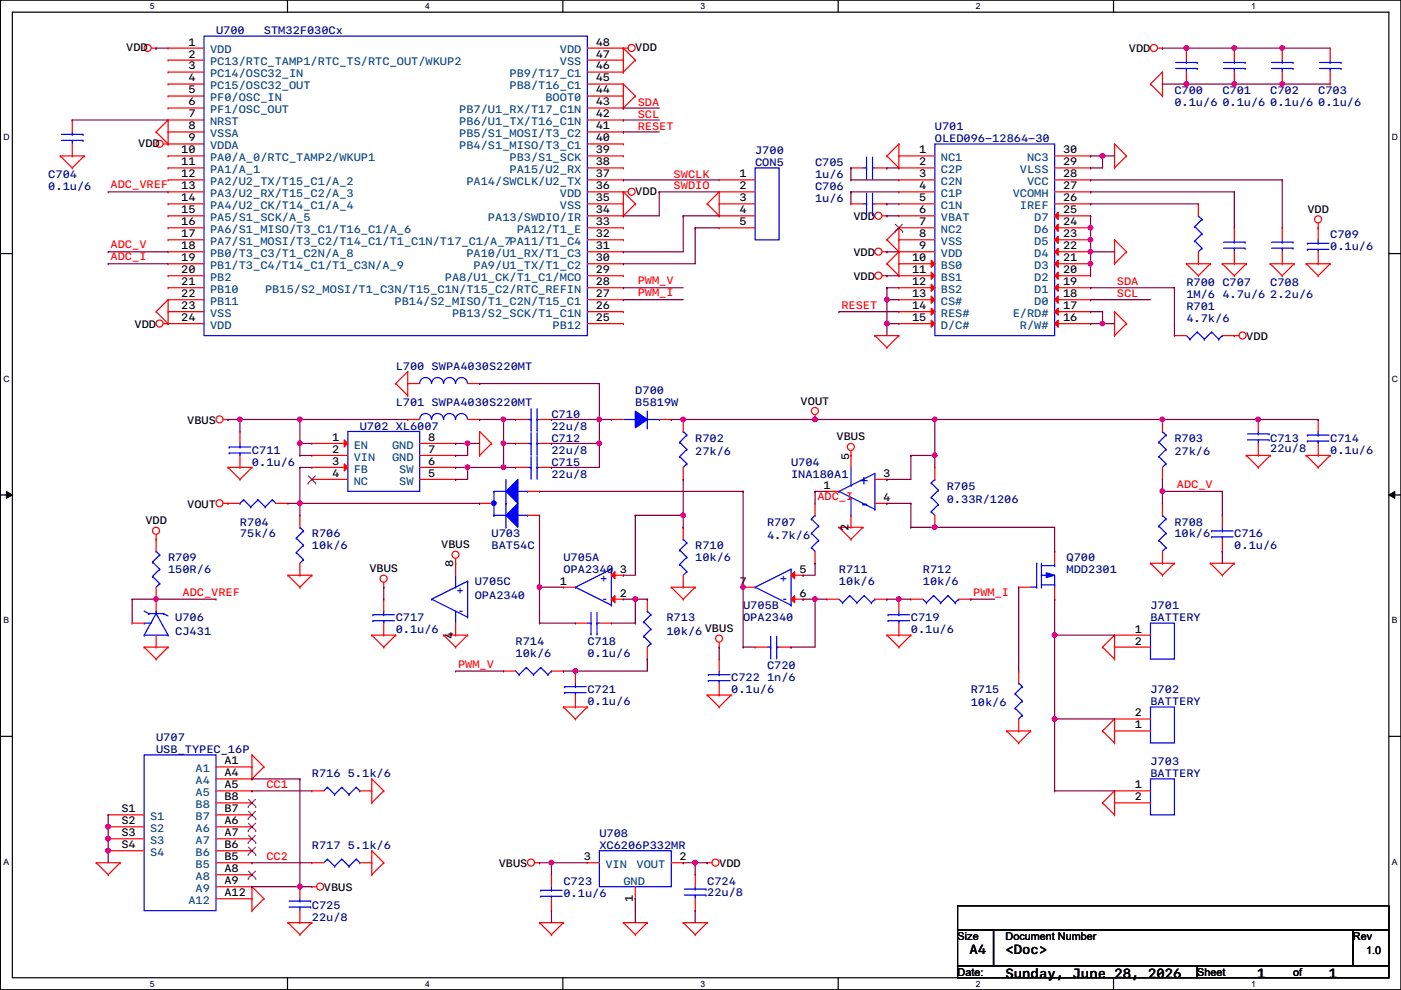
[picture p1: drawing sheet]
<svg xmlns="http://www.w3.org/2000/svg" width="297mm" height="210mm" viewBox="0 0 297 210" stroke-linecap="round" stroke-linejoin="round" font-family="sans-serif">
<defs><g id="words">
<text font-size="3.8" fill="#00f" x="182.7" y="107.8">-</text>
<text font-size="3.3" fill="#00f" x="182.2" y="103.1">+</text>
<g font-size="3" fill="#00f">
<text x="127.3" y="123.5">+</text>
<text x="165.4" y="123.5">+</text>
<text x="96.9" y="126.1">+</text>
<text x="97.4" y="130.4">-</text>
<text x="127.8" y="127.8">-</text>
<text x="165.9" y="127.8">-</text>
</g>
<g font-size="2.8">
<text x="205.6" y="202.4">A4</text>
<text x="213.2" y="202.4">&lt;Doc&gt;</text>
<text x="213.2" y="207.4">Sunday, June 28, 2026</text>
<text x="266.5" y="207.4">1</text>
<text x="281.8" y="207.4">1</text>
</g>
<g font-size="2.3">
<text x="26.8" y="10.8">VDD</text>
<text x="40" y="9.7">1</text>
<text x="126.3" y="9.7">48</text>
<text x="134.7" y="10.8">VDD</text>
<text x="239.3" y="11.1">VDD</text>
<text x="40" y="12.2">2</text>
<text x="40" y="14.7">3</text>
<text x="40" y="17.3">4</text>
<text x="126.3" y="12.2">47</text>
<text x="126.3" y="14.7">46</text>
<text x="126.3" y="17.3">45</text>
<text x="40" y="19.8">5</text>
<text x="40" y="22.4">6</text>
<text x="126.3" y="19.8">44</text>
<text x="126.3" y="22.4">43</text>
<text x="40" y="24.9">7</text>
<text x="40" y="27.4">8</text>
<text x="40" y="30">9</text>
<text x="126.3" y="24.9">42</text>
<text x="126.3" y="27.4">41</text>
<text x="126.3" y="30">40</text>
<text x="29.3" y="31.2">VDD</text>
<text x="38.4" y="32.5">10</text>
<text x="38.4" y="35.1">11</text>
<text x="126.3" y="32.5">39</text>
<text x="126.3" y="35.1">38</text>
<text x="194.9" y="32.5">1</text>
<text x="194.9" y="35.1">2</text>
<text x="225.4" y="35.1">29</text>
<text x="225.4" y="32.5">30</text>
<text x="38.4" y="37.6">12</text>
<text x="38.4" y="40.1">13</text>
<text x="126.3" y="37.6">37</text>
<text x="126.3" y="40.1">36</text>
<text x="134.7" y="41.3">VDD</text>
<text x="156.8" y="37.6">1</text>
<text x="156.8" y="40.1">2</text>
<text x="194.9" y="37.6">3</text>
<text x="194.9" y="40.1">4</text>
<text x="225.4" y="40.1">27</text>
<text x="225.4" y="37.6">28</text>
<text x="38.4" y="45.2">15</text>
<text x="38.4" y="42.7">14</text>
<text x="38.4" y="47.8">16</text>
<text x="126.3" y="42.7">35</text>
<text x="126.3" y="45.2">34</text>
<text x="126.3" y="47.8">33</text>
<text x="156.8" y="42.7">3</text>
<text x="156.8" y="45.2">4</text>
<text x="156.8" y="47.8">5</text>
<text x="180.9" y="46.7">VDD</text>
<text x="194.9" y="42.7">5</text>
<text x="194.9" y="45.2">6</text>
<text x="194.9" y="47.8">7</text>
<text x="225.4" y="47.8">24</text>
<text x="225.4" y="45.2">25</text>
<text x="225.4" y="42.7">26</text>
<text x="277.2" y="45.1">VDD</text>
<text x="38.4" y="50.3">17</text>
<text x="38.4" y="52.8">18</text>
<text x="126.3" y="50.3">32</text>
<text x="126.3" y="52.8">31</text>
<text x="194.9" y="50.3">8</text>
<text x="194.9" y="52.8">9</text>
<text x="225.4" y="52.8">22</text>
<text x="225.4" y="50.3">23</text>
<text x="38.4" y="55.4">19</text>
<text x="38.4" y="57.9">20</text>
<text x="126.3" y="55.4">30</text>
<text x="126.3" y="57.9">29</text>
<text x="180.9" y="54.3">VDD</text>
<text x="180.9" y="59.4">VDD</text>
<text x="193.4" y="55.4">10</text>
<text x="193.4" y="57.9">11</text>
<text x="225.4" y="57.9">20</text>
<text x="225.4" y="55.4">21</text>
<text x="38.4" y="60.5">21</text>
<text x="38.4" y="63">22</text>
<text x="38.4" y="65.5">23</text>
<text x="126.3" y="60.5">28</text>
<text x="126.3" y="63">27</text>
<text x="126.3" y="65.5">26</text>
<text x="193.4" y="60.5">12</text>
<text x="193.4" y="63">13</text>
<text x="193.4" y="65.5">14</text>
<text x="225.4" y="65.5">17</text>
<text x="225.4" y="63">18</text>
<text x="225.4" y="60.5">19</text>
<text x="28.5" y="69.5">VDD</text>
<text x="38.4" y="68.1">24</text>
<text x="126.3" y="68.1">25</text>
<text x="193.4" y="68.1">15</text>
<text x="225.4" y="68.1">16</text>
<text x="264.2" y="72.1">VDD</text>
<text x="39.7" y="89.8">VBUS</text>
<text x="169.8" y="85.8">VOUT</text>
<text x="70.4" y="93.5">1</text>
<text x="90.8" y="93.5">8</text>
<text x="177.4" y="93.4">VBUS</text>
<text x="70.4" y="96">2</text>
<text x="70.4" y="98.6">3</text>
<text x="70.4" y="101.1">4</text>
<text x="90.8" y="101.1">5</text>
<text x="90.8" y="98.6">6</text>
<text x="90.8" y="96">7</text>
<text x="180" y="97.6" transform="rotate(-90 180 97.6)">5</text>
<text x="187.3" y="101.1">3</text>
<text x="39.7" y="107.6">VOUT</text>
<text x="174.6" y="103.6">1</text>
<text x="187.3" y="106.2">4</text>
<text x="30.8" y="111.2">VDD</text>
<text x="179.9" y="112.6" transform="rotate(-90 179.9 112.6)">2</text>
<text x="93.6" y="116.2">VBUS</text>
<text x="78.3" y="121.3">VBUS</text>
<text x="96.1" y="120.2" transform="rotate(-90 96.1 120.2)">8</text>
<text x="118.7" y="124">1</text>
<text x="131.4" y="121.4">3</text>
<text x="156.8" y="124">7</text>
<text x="169.5" y="121.4">5</text>
<text x="131.4" y="126.5">2</text>
<text x="169.5" y="126.5">6</text>
<text x="96.1" y="135.4" transform="rotate(-90 96.1 135.4)">4</text>
<text x="240.6" y="134.1">1</text>
<text x="240.6" y="136.7">2</text>
<text x="240.6" y="154.4">1</text>
<text x="240.6" y="151.9">2</text>
<text x="47.6" y="162.1">A1</text>
<text x="47.6" y="164.6">A4</text>
<text x="47.6" y="167.1">A5</text>
<text x="240.6" y="167.1">1</text>
<text x="25.7" y="172.2">S1</text>
<text x="47.6" y="172.2">B7</text>
<text x="47.6" y="169.7">B8</text>
<text x="240.6" y="169.7">2</text>
<text x="25.7" y="174.8">S2</text>
<text x="25.7" y="177.3">S3</text>
<text x="25.7" y="179.8">S4</text>
<text x="47.6" y="174.8">A6</text>
<text x="47.6" y="177.3">A7</text>
<text x="47.6" y="179.8">B6</text>
<text x="47.6" y="184.9">A8</text>
<text x="47.6" y="182.4">B5</text>
<text x="105.7" y="183.8">VBUS</text>
<text x="123.8" y="182.4">3</text>
<text x="144.1" y="182.4">2</text>
<text x="152.5" y="183.8">VDD</text>
<text x="47.6" y="187.5">A9</text>
<text x="47.6" y="190">A12</text>
<text x="68.7" y="188.9">VBUS</text>
<text x="134.2" y="191.3" transform="rotate(-90 134.2 191.3)">1</text>
<text x="203" y="199.2">Size</text>
<text x="213.2" y="199.2">Document Number</text>
<text x="286.8" y="199.2">Rev</text>
<text x="289.6" y="202.3">1.0</text>
<text x="203" y="206.8">Date:</text>
<text x="253.8" y="206.8">Sheet</text>
<text x="274.1" y="206.8">of</text>
</g>
<g font-size="2.3" fill="#003f7f">
<text x="44.5" y="11.3">VDD</text>
<text x="118.7" y="11.3">VDD</text>
<text x="44.5" y="13.8">PC13/RTC_TAMP1/RTC_TS/RTC_OUT/WKUP2</text>
<text x="44.5" y="16.4">PC14/OSC32_IN</text>
<text x="108" y="16.4">PB9/T17_C1</text>
<text x="118.7" y="13.8">VSS</text>
<text x="44.5" y="18.9">PC15/OSC32_OUT</text>
<text x="44.5" y="21.5">PF0/OSC_IN</text>
<text x="108" y="18.9">PB8/T16_C1</text>
<text x="115.7" y="21.5">BOOT0</text>
<text x="44.5" y="24">PF1/OSC_OUT</text>
<text x="44.5" y="26.5">NRST</text>
<text x="44.5" y="29.1">VSSA</text>
<text x="97.4" y="24">PB7/U1_RX/T17_C1N</text>
<text x="97.4" y="26.5">PB6/U1_TX/T16_C1N</text>
<text x="97.4" y="29.1">PB5/S1_MOSI/T3_C2</text>
<text x="44.5" y="31.6">VDDA</text>
<text x="44.5" y="34.2">PA0/A_0/RTC_TAMP2/WKUP1</text>
<text x="97.4" y="31.6">PB4/S1_MISO/T3_C1</text>
<text x="108" y="34.2">PB3/S1_SCK</text>
<text x="199.5" y="34.2">NC1</text>
<text x="217.8" y="34.2">NC3</text>
<text x="44.5" y="36.7">PA1/A_1</text>
<text x="44.5" y="39.2">PA2/U2_TX/T15_C1/A_2</text>
<text x="44.5" y="41.8">PA3/U2_RX/T15_C2/A_3</text>
<text x="98.9" y="39.2">PA14/SWCLK/U2_TX</text>
<text x="108" y="36.7">PA15/U2_RX</text>
<text x="118.7" y="41.8">VDD</text>
<text x="199.5" y="36.7">C2P</text>
<text x="199.5" y="39.2">C2N</text>
<text x="199.5" y="41.8">C1P</text>
<text x="214.7" y="41.8">VCOMH</text>
<text x="216.2" y="36.7">VLSS</text>
<text x="217.8" y="39.2">VCC</text>
<text x="44.5" y="46.9">PA5/S1_SCK/A_5</text>
<text x="44.5" y="44.3">PA4/U2_CK/T14_C1/A_4</text>
<text x="103.5" y="46.9">PA13/SWDIO/IR</text>
<text x="118.7" y="44.3">VSS</text>
<text x="199.5" y="44.3">C1N</text>
<text x="199.5" y="46.9">VBAT</text>
<text x="216.2" y="44.3">IREF</text>
<text x="219.3" y="46.9">D7</text>
<text x="44.5" y="49.4">PA6/S1_MISO/T3_C1/T16_C1/A_6</text>
<text x="44.5" y="51.9">PA7/S1_MOSI/T3_C2/T14_C1/T1_C1N/T17_C1/A_7PA11/T1_C4</text>
<text x="109.6" y="49.4">PA12/T1_E</text>
<text x="199.5" y="49.4">NC2</text>
<text x="199.5" y="51.9">VSS</text>
<text x="219.3" y="51.9">D5</text>
<text x="219.3" y="49.4">D6</text>
<text x="44.5" y="54.5">PB0/T3_C3/T1_C2N/A_8</text>
<text x="44.5" y="57">PB1/T3_C4/T14_C1/T1_C3N/A_9</text>
<text x="44.5" y="59.6">PB2</text>
<text x="94.3" y="59.6">PA8/U1_CK/T1_C1/MCO</text>
<text x="98.9" y="54.5">PA10/U1_RX/T1_C3</text>
<text x="100.4" y="57">PA9/U1_TX/T1_C2</text>
<text x="199.5" y="54.5">VDD</text>
<text x="199.5" y="57">BS0</text>
<text x="199.5" y="59.6">BS1</text>
<text x="219.3" y="59.6">D2</text>
<text x="219.3" y="57">D3</text>
<text x="219.3" y="54.5">D4</text>
<text x="44.5" y="62.1">PB10</text>
<text x="44.5" y="64.6">PB11</text>
<text x="56.2" y="62.1">PB15/S2_MOSI/T1_C3N/T15_C1N/T15_C2/RTC_REFIN</text>
<text x="83.6" y="64.6">PB14/S2_MISO/T1_C2N/T15_C1</text>
<text x="199.5" y="62.1">BS2</text>
<text x="199.5" y="64.6">CS#</text>
<text x="219.3" y="64.6">D0</text>
<text x="219.3" y="62.1">D1</text>
<text x="44.5" y="67.2">VSS</text>
<text x="44.5" y="69.7">VDD</text>
<text x="95.8" y="67.2">PB13/S2_SCK/T1_C1N</text>
<text x="117.2" y="69.7">PB12</text>
<text x="199.5" y="67.2">RES#</text>
<text x="199.5" y="69.7">D/C#</text>
<text x="214.7" y="67.2">E/RD#</text>
<text x="216.2" y="69.7">R/W#</text>
<text x="75" y="95.1">EN</text>
<text x="83.1" y="95.1">GND</text>
<text x="75" y="97.7">VIN</text>
<text x="75" y="100.2">FB</text>
<text x="83.1" y="97.7">GND</text>
<text x="84.7" y="100.2">SW</text>
<text x="75" y="102.7">NC</text>
<text x="84.7" y="102.7">SW</text>
<text x="41.5" y="163.7">A1</text>
<text x="41.5" y="166.2">A4</text>
<text x="31.8" y="173.9">S1</text>
<text x="41.5" y="168.8">A5</text>
<text x="41.5" y="173.9">B7</text>
<text x="41.5" y="171.3">B8</text>
<text x="31.8" y="176.4">S2</text>
<text x="31.8" y="178.9">S3</text>
<text x="41.5" y="176.4">A6</text>
<text x="41.5" y="178.9">A7</text>
<text x="31.8" y="181.5">S4</text>
<text x="41.5" y="184">B5</text>
<text x="41.5" y="181.5">B6</text>
<text x="128.4" y="184">VIN</text>
<text x="135" y="184">VOUT</text>
<text x="40" y="191.6">A12</text>
<text x="41.5" y="186.6">A8</text>
<text x="41.5" y="189.1">A9</text>
<text x="132.2" y="187.6">GND</text>
</g>
<g font-size="2.3" fill="#00007f">
<text x="45.8" y="7.3">U700</text>
<text x="56" y="7.3">STM32F030Cx</text>
<text x="249" y="20">C700</text>
<text x="249" y="22.5">0.1u/6</text>
<text x="259.2" y="20">C701</text>
<text x="259.2" y="22.5">0.1u/6</text>
<text x="269.3" y="20">C702</text>
<text x="269.3" y="22.5">0.1u/6</text>
<text x="279.5" y="20">C703</text>
<text x="279.5" y="22.5">0.1u/6</text>
<text x="198.2" y="27.6">U701</text>
<text x="160.1" y="32.7">J700</text>
<text x="160.1" y="35.2">CON5</text>
<text x="172.8" y="35.2">C705</text>
<text x="198.2" y="30.1">OLED096-12864-30</text>
<text x="10.2" y="37.8">C704</text>
<text x="10.2" y="40.3">0.1u/6</text>
<text x="172.8" y="37.8">1u/6</text>
<text x="172.8" y="40.3">C706</text>
<text x="172.8" y="42.8">1u/6</text>
<text x="282" y="50.5">C709</text>
<text x="282" y="53">0.1u/6</text>
<text x="251.5" y="65.7">R701</text>
<text x="251.5" y="60.6">R700 C707</text>
<text x="251.5" y="63.2">1M/6</text>
<text x="259.2" y="63.2">4.7u/6</text>
<text x="269.3" y="60.6">C708</text>
<text x="269.3" y="63.2">2.2u/6</text>
<text x="251.5" y="68.2">4.7k/6</text>
<text x="83.9" y="78.4">L700 SWPA4030S220MT</text>
<text x="134.7" y="83.5">D700</text>
<text x="83.9" y="86">L701 SWPA4030S220MT</text>
<text x="116.9" y="88.6">C710</text>
<text x="134.7" y="86">B5819W</text>
<text x="76.3" y="91.1">U702 XL6007</text>
<text x="116.9" y="93.6">C712</text>
<text x="116.9" y="91.1">22u/8</text>
<text x="147.4" y="93.6">R702</text>
<text x="249" y="93.6">R703</text>
<text x="269.3" y="93.6">C713</text>
<text x="269.3" y="95.9">22u/8</text>
<text x="282" y="93.6">C714</text>
<text x="53.4" y="96.2">C711</text>
<text x="53.4" y="98.7">0.1u/6</text>
<text x="116.9" y="96.2">22u/8</text>
<text x="116.9" y="98.7">C715</text>
<text x="116.9" y="101.3">22u/8</text>
<text x="147.4" y="96.4">27k/6</text>
<text x="167.7" y="98.7">U704</text>
<text x="167.7" y="101.3">INA180A1</text>
<text x="249" y="96.4">27k/6</text>
<text x="282" y="96.2">0.1u/6</text>
<text x="200.7" y="103.8">R705</text>
<text x="200.7" y="106.6">0.33R/1206</text>
<text x="50.9" y="111.4">R704</text>
<text x="50.9" y="114">75k/6</text>
<text x="66.1" y="114">R706</text>
<text x="104.2" y="114">U703</text>
<text x="162.6" y="111.4">R707</text>
<text x="249" y="111.4">R708</text>
<text x="249" y="114">10k/6</text>
<text x="261.7" y="114">C716</text>
<text x="35.6" y="119">R709</text>
<text x="66.1" y="116.5">10k/6</text>
<text x="104.2" y="116.5">BAT54C</text>
<text x="119.5" y="119">U705A</text>
<text x="147.4" y="116.5">R710</text>
<text x="147.4" y="119">10k/6</text>
<text x="162.6" y="114.2">4.7k/6</text>
<text x="226.1" y="119">Q700</text>
<text x="261.7" y="116.5">0.1u/6</text>
<text x="35.6" y="121.6">150R/6</text>
<text x="100.7" y="124.1">U705C</text>
<text x="119.5" y="121.6">OPA2340</text>
<text x="177.9" y="121.6">R711</text>
<text x="177.9" y="124.1">10k/6</text>
<text x="195.7" y="121.6">R712</text>
<text x="195.7" y="124.1">10k/6</text>
<text x="226.1" y="121.6">MDD2301</text>
<text x="37.2" y="131.7">U706</text>
<text x="83.9" y="131.7">C717</text>
<text x="100.7" y="126.9">OPA2340</text>
<text x="141.3" y="131.7">R713</text>
<text x="157.6" y="129.2">U705B</text>
<text x="157.6" y="131.7">OPA2340</text>
<text x="193.1" y="131.7">C719</text>
<text x="243.9" y="129.2">J701</text>
<text x="243.9" y="131.7">BATTERY</text>
<text x="37.2" y="134.5">CJ431</text>
<text x="83.9" y="134.3">0.1u/6</text>
<text x="109.3" y="136.8">R714</text>
<text x="124.5" y="136.8">C718</text>
<text x="141.3" y="134.5">10k/6 VBUS</text>
<text x="193.1" y="134.3">0.1u/6</text>
<text x="109.3" y="139.4">10k/6</text>
<text x="124.5" y="139.4">0.1u/6</text>
<text x="162.6" y="141.9">C720</text>
<text x="124.5" y="147">C721</text>
<text x="124.5" y="149.5">0.1u/6</text>
<text x="155" y="144.4">C722</text>
<text x="155" y="147">0.1u/6</text>
<text x="162.6" y="144.4">1n/6</text>
<text x="205.8" y="147">R715</text>
<text x="205.8" y="149.8">10k/6</text>
<text x="243.9" y="147">J702</text>
<text x="243.9" y="149.5">BATTERY</text>
<text x="33.1" y="157.1">U707</text>
<text x="33.1" y="159.7">USB_TYPEC_16P</text>
<text x="66.1" y="164.8">R716 5.1k/6</text>
<text x="243.9" y="162.2">J703</text>
<text x="243.9" y="164.8">BATTERY</text>
<text x="127.1" y="177.5">U708</text>
<text x="66.1" y="180">R717 5.1k/6</text>
<text x="127.1" y="180">XC6206P332MR</text>
<text x="119.5" y="187.6">C723</text>
<text x="119.5" y="190.2">0.1u/6</text>
<text x="149.9" y="187.6">C724</text>
<text x="149.9" y="189.9">22u/8</text>
<text x="66.1" y="192.7">C725</text>
<text x="66.1" y="195.2">22u/8</text>
</g>
<g font-size="2.3" fill="#f00">
<text x="135.2" y="22.4">SDA</text>
<text x="135.2" y="24.9">SCL</text>
<text x="135.2" y="27.5">RESET</text>
<text x="23.4" y="40">ADC_VREF</text>
<text x="142.8" y="37.6">SWCLK</text>
<text x="142.8" y="40.2">SWDIO</text>
<text x="23.4" y="52.7">ADC_V</text>
<text x="23.4" y="55.2">ADC_I</text>
<text x="135.2" y="60.3">PWM_V</text>
<text x="135.2" y="62.8">PWM_I</text>
<text x="178.4" y="65.6">RESET</text>
<text x="236.8" y="63">SCL</text>
<text x="236.8" y="60.5">SDA</text>
<text x="173.3" y="106">ADC_I</text>
<text x="249.5" y="103.5">ADC_V</text>
<text x="38.7" y="126.3">ADC_VREF</text>
<text x="206.3" y="126.3">PWM_I</text>
<text x="97.1" y="141.6">PWM_V</text>
<text x="56.5" y="167.2">CC1</text>
<text x="56.5" y="182.4">CC2</text>
</g>
<g font-size="1.8">
<text x="31.8" y="1.9">5</text>
<text x="90.1" y="1.9">4</text>
<text x="148.5" y="1.9">3</text>
<text x="206.9" y="1.9">2</text>
<text x="265.3" y="1.9">1</text>
<text x=".7" y="29.8">D</text>
<text x="295.1" y="29.8">D</text>
<text x=".7" y="80.9">C</text>
<text x="295.1" y="80.9">C</text>
<text x=".7" y="132.1">B</text>
<text x="295.1" y="132.1">B</text>
<text x=".7" y="183.3">A</text>
<text x="295.1" y="183.3">A</text>
<text x="31.8" y="209.2">5</text>
<text x="90.1" y="209.2">4</text>
<text x="148.5" y="209.2">3</text>
<text x="206.9" y="209.2">2</text>
<text x="265.3" y="209.2">1</text>
</g>
</g></defs>
<path d="M.1 0h296.9v209.8h-296.9zM2.6 2.6h291.9v204.7h-291.9z" fill="none" stroke="#000" stroke-width=".25"/>
<g fill="#fff">
<path d="M31.8 .3h1v2h-1z"/>
<path d="M31.8 207.6h1v1.9h-1z"/>
</g>
<path d="M61 0v2.6M61 207.3v2.5" fill="none" stroke="#000" stroke-width=".25"/>
<g fill="#fff">
<path d="M90.1 .3h1v2h-1z"/>
<path d="M90.1 207.6h1v1.9h-1z"/>
</g>
<path d="M119.3 0v2.6M119.3 207.3v2.5" fill="none" stroke="#000" stroke-width=".25"/>
<g fill="#fff">
<path d="M148.5 .3h1v2h-1z"/>
<path d="M148.5 207.6h1v1.9h-1z"/>
</g>
<path d="M177.7 0v2.6M177.7 207.3v2.5" fill="none" stroke="#000" stroke-width=".25"/>
<g fill="#fff">
<path d="M206.9 .3h1v2h-1z"/>
<path d="M206.9 207.6h1v1.9h-1z"/>
</g>
<path d="M236.1 0v2.6M236.1 207.3v2.5" fill="none" stroke="#000" stroke-width=".25"/>
<g fill="#fff">
<path d="M265.3 .3h.9v2h-.9z"/>
<path d="M265.3 207.6h.9v1.9h-.9z"/>
<path d="M.7 28.2h1.3v1.9h-1.3z"/>
<path d="M295.1 28.2h1.3v1.9h-1.3z"/>
<path d="M.7 79.3h1.3v2h-1.3z"/>
<path d="M295.1 79.3h1.3v2h-1.3z"/>
</g>
<path d="M.1 53.8h2.5M294.5 53.8h2.5" fill="none" stroke="#000" stroke-width=".25"/>
<g fill="#fff">
<path d="M.7 130.5h1.2v2h-1.2z"/>
<path d="M295.1 130.5h1.2v2h-1.2z"/>
</g>
<path d="M.1 104.9h2.5M294.5 104.9h2.5" fill="none" stroke="#000" stroke-width=".25"/>
<path d="M1.4 104.2l1.2 .7-1.2 .8zM294.5 104.9l1.2-.7v1.5z" fill="#000"/>
<path d="M1.4 104.2l1.2 .7-1.2 .8zM294.5 104.9l1.2-.7v1.5z" fill="none" stroke="#000" stroke-width=".21"/>
<g fill="#fff">
<path d="M.7 181.7h1.2v2h-1.2z"/>
<path d="M295.1 181.7h1.2v2h-1.2z"/>
</g>
<path d="M.1 156.1h2.5M294.5 156.1h2.5M203 192.1h91.5v5h-91.5zM203 197.1h7.6v7.7h-7.6zM210.6 197.1h76.2v7.7h-76.2zM286.8 197.1h7.7v7.7h-7.7zM203 204.8h50.8v2.5h-50.8zM253.8 204.8h40.7v2.5h-40.7z" fill="none" stroke="#000" stroke-width=".25"/>
<g fill="none" stroke="#f00" stroke-width=".25">
<path d="M32.1 10.2h1M33.1 10.2h.1M132.2 17.8h.1M132.2 10.2h.1M132.2 15.3h.1M132.2 10.2h1M132.2 10.2v5.1M132.2 17.8v5.1M132.2 17.8l2.5 2.6M132.2 10.2l2.5 2.5M134.7 12.7h.1M134.7 12.7l-2.5 2.6"/>
<path d="M243.9 17.8h.1M243.9 17.8l2.6 2.6M245.4 10.2h1.1M246.5 10.2h.1M246.5 15.3h.1M246.5 15.3v5.1M246.5 15.3l-2.6 2.5M12.8 33.1h.1M12.8 33.1h5.1M12.8 33.1l2.5 2.5M15.3 35.6h.1M17.9 33.1h.1"/>
<path d="M17.9 33.1l-2.6 2.5M33.1 28h.1M33.1 28l2.5 2.5M34.6 30.5h1M35.6 30.5h.1M35.6 25.4h.1M35.6 25.4v5.1M35.6 25.4l-2.5 2.6M132.2 22.9h.1M134.7 20.4h.1M134.7 20.4l-2.5 2.5M188 33.1h.1"/>
<path d="M188 33.1l2.6 2.5M190.6 30.5h.1M190.6 35.6h.1M190.6 30.5v5.1M190.6 30.5l-2.6 2.6M236.3 35.6h.1M236.3 30.5h.1M236.3 30.5v5.1M236.3 30.5l2.5 2.6M238.8 33.1h.1M238.8 33.1l-2.5 2.5M246.5 20.4h.1"/>
<path d="M132.2 40.7h.1M132.2 45.8h.1M132.2 40.7v5.1M132.2 40.7l2.5 2.5M132.2 40.7h1M134.7 43.2h.1M134.7 43.2l-2.5 2.6M149.9 43.2h.1M149.9 43.2l2.6 2.6M152.5 40.7h.1M152.5 45.8h.1M152.5 40.7v5.1"/>
<path d="M152.5 40.7l-2.6 2.5M187 53.4h1M187 45.8h1M187 58.5h1M188 53.4h.1M188 50.8h.1M188 45.8h.1M188 58.5h.1M188 55.9h.1M188 50.8l2.6 2.6M188 55.9l2.6 2.6M190.6 48.3h.1"/>
<path d="M190.6 53.4h.1M190.6 58.5h.1M190.6 48.3v10.2M190.6 48.3l-2.6 2.5M190.6 53.4l-2.6 2.5M236.3 55.9h.1M236.3 50.8h.1M236.3 50.8v5.1M236.3 50.8l2.5 2.6M238.8 53.4h.1M238.8 53.4l-2.5 2.5M251.5 55.9h.1"/>
<path d="M251.5 55.9h5.1M251.5 55.9l2.6 2.6M254.1 58.5h.1M256.6 55.9h.1M256.6 55.9l-2.5 2.6M259.2 55.9h.1M259.2 55.9h5M259.2 55.9l2.5 2.6M261.7 58.5h.1M264.2 55.9h.1M264.2 55.9l-2.5 2.6M269.3 55.9h.1"/>
<path d="M269.3 55.9h5.1M269.3 55.9l2.6 2.6M271.9 58.5h.1M274.4 55.9h.1M274.4 55.9l-2.5 2.6M276.9 55.9h.1M276.9 55.9h5.1M276.9 55.9l2.6 2.6M279.5 48.3h.1M279.5 58.5h.1M279.5 47.3v1M282 55.9h.1"/>
<path d="M282 55.9l-2.5 2.6M33.1 66.1h.1M33.1 66.1l2.5 2.5M34.6 68.6h1M35.6 68.6h.1M35.6 63.5h.1M35.6 63.5v5.1M35.6 63.5l-2.5 2.6M86.4 78.8h.1M86.4 78.8v5.1M86.4 78.8l-2.5 2.5M185.5 71.2h.1"/>
<path d="M185.5 71.2h5.1M185.5 71.2l2.5 2.5M188 73.7h.1M190.6 71.2h.1M190.6 71.2l-2.6 2.5M236.3 71.2h.1M236.3 66.1h.1M236.3 66.1v5.1M236.3 66.1l2.5 2.5M238.8 68.6h.1M238.8 68.6l-2.5 2.6M261.7 71.2h.1"/>
<path d="M261.7 71.2h1M47.3 88.9h1M48.3 88.9h.1M48.3 99.1h.1M48.3 99.1h5.1M48.3 99.1l2.6 2.5M53.4 99.1h.1M53.4 99.1l-2.5 2.5M83.9 81.3h.1M83.9 81.3l2.5 2.6M86.4 83.9h.1M101.7 91.5h.1"/>
<path d="M101.7 96.6h.1M101.7 91.5v5.1M101.7 91.5l2.5 2.5M104.2 94h.1M104.2 94l-2.5 2.6M172.8 88.9h.1M172.8 87.9v1M180.4 96.6h.1M180.4 95.5v1.1M264.2 96.6h.1M264.2 96.6h5.1M264.2 96.6l2.6 2.5"/>
<path d="M266.8 99.1h.1M269.3 96.6h.1M269.3 96.6l-2.5 2.5M276.9 96.6h.1M276.9 96.6h5.1M276.9 96.6l2.6 2.5M279.5 99.1h.1M282 96.6h.1M282 96.6l-2.5 2.5M33.1 114.3h.1M33.1 113.3v1M47.3 106.7h1"/>
<path d="M48.3 106.7h.1M50.9 101.6h.1M96.6 119.4h.1M96.6 118.4v1M177.9 111.8h.1M177.9 111.8h5.1M177.9 111.8l2.5 2.5M180.4 114.3h.1M183 111.8h.1M183 111.8l-2.6 2.5M243.9 119.4h.1M243.9 119.4h5.1"/>
<path d="M243.9 119.4l2.6 2.6M246.5 119.4h.1M246.5 106.7h.1M246.5 106.7v2.6M246.5 116.9v2.5M249 119.4h.1M249 119.4l-2.5 2.6M256.6 119.4h.1M256.6 119.4h5.1M256.6 119.4l2.6 2.6M261.7 119.4h.1M261.7 119.4l-2.5 2.6"/>
<path d="M30.6 137.2h.1M30.6 137.2h5M30.6 137.2l2.5 2.5M33.1 139.7h.1M35.6 137.2h.1M35.6 137.2l-2.5 2.5M61 122h.1M61 122h5.1M61 122l2.6 2.5M63.6 124.5h.1M66.1 122h.1M66.1 122l-2.5 2.5"/>
<path d="M78.8 134.7h.1M78.8 134.7h5.1M78.8 134.7l2.6 2.5M81.4 137.2h.1M81.4 124.5h.1M81.4 123.5v1M83.9 134.7h.1M83.9 134.7l-2.5 2.5M94.1 134.7h.1M94.1 134.7h5M94.1 134.7l2.5 2.5M96.6 137.2h.1"/>
<path d="M99.1 134.7h.1M99.1 134.7l-2.5 2.5M142.3 124.5h.1M142.3 124.5h5.1M142.3 124.5l2.6 2.5M144.9 127h.1M147.4 124.5h.1M147.4 124.5l-2.5 2.5M152.5 137.2h.1M152.5 136.2v1M188 134.7h.1M188 134.7h5.1"/>
<path d="M188 134.7l2.6 2.5M190.6 137.2h.1M193.1 134.7h.1M193.1 134.7l-2.5 2.5M233.8 137.2h.1M233.8 137.2l2.5 2.5M236.3 134.7h.1M236.3 139.7h.1M236.3 134.7v5M236.3 134.7l-2.5 2.5M246.5 122h.1M259.2 122h.1"/>
<path d="M119.5 149.9h.1M119.5 149.9h5M119.5 149.9l2.5 2.5M122 152.4h.1M124.5 149.9h.1M124.5 149.9l-2.5 2.5M149.9 147.4h.1M149.9 147.4h5.1M149.9 147.4l2.6 2.5M152.5 149.9h.1M155 147.4h.1M155 147.4l-2.5 2.5"/>
<path d="M213.4 155h.1M213.4 155h5.1M213.4 155l2.6 2.5M216 157.5h.1M218.5 155h.1M218.5 155l-2.5 2.5M233.8 155h.1M233.8 155l2.5 2.5M236.3 152.4h.1M236.3 157.5h.1M236.3 152.4v5.1M236.3 152.4l-2.5 2.6"/>
<path d="M53.4 160.1h.1M53.4 165.1h.1M53.4 160.1v5M53.4 160.1l2.6 2.5M56 162.6h.1M56 162.6l-2.6 2.5M78.8 165.1h.1M78.8 170.2h.1M78.8 165.1v5.1M78.8 165.1l2.6 2.6M81.4 167.7h.1M81.4 167.7l-2.6 2.5"/>
<path d="M233.8 170.2h.1M233.8 170.2l2.5 2.6M236.3 167.7h.1M236.3 172.8h.1M236.3 167.7v5.1M236.3 167.7l-2.5 2.5M20.4 182.9h.1M20.4 182.9h5.1M20.4 182.9l2.5 2.6M22.9 185.5h.1M25.5 182.9h.1M25.5 182.9l-2.6 2.6"/>
<path d="M53.4 188h.1M53.4 193.1h.1M53.4 188v5.1M53.4 188l2.6 2.5M56 190.5h.1M56 190.5l-2.6 2.6M61 195.6h.1M61 195.6l2.6 2.6M61 195.6h5.1M63.6 198.2h.1M66.1 188h.1M66.1 195.6h.1"/>
<path d="M66.1 188h1M66.1 195.6l-2.5 2.6M78.8 180.4h.1M78.8 185.5h.1M78.8 180.4v5.1M78.8 180.4l2.6 2.5M81.4 182.9h.1M81.4 182.9l-2.6 2.6M113.4 182.9h1M114.4 195.6h.1M114.4 182.9h.1M114.4 195.6h5.1"/>
<path d="M114.4 195.6l2.5 2.6M116.9 198.2h.1M119.5 195.6h.1M119.5 195.6l-2.6 2.6M132.2 195.6h.1M132.2 195.6h5M132.2 195.6l2.5 2.6M134.7 198.2h.1M137.2 195.6h.1M137.2 195.6l-2.5 2.6M144.9 195.6h.1M144.9 195.6h5"/>
<path d="M144.9 195.6l2.5 2.6M147.4 198.2h.1M149.9 195.6h.1M149.9 182.9h.1M149.9 182.9h1.1M149.9 195.6l-2.5 2.6"/>
<circle cx="31.3" cy="10.2" r=".75"/>
<circle cx="133.9" cy="10.2" r=".75"/>
<circle cx="244.7" cy="10.2" r=".75"/>
<circle cx="33.8" cy="30.5" r=".75"/>
<circle cx="133.9" cy="40.7" r=".75"/>
<circle cx="186.2" cy="53.4" r=".75"/>
<circle cx="186.2" cy="45.7" r=".75"/>
<circle cx="186.2" cy="58.4" r=".75"/>
<circle cx="279.5" cy="46.5" r=".75"/>
<circle cx="33.8" cy="68.6" r=".75"/>
<circle cx="263.5" cy="71.1" r=".75"/>
<circle cx="46.5" cy="88.9" r=".75"/>
<circle cx="172.8" cy="87.1" r=".75"/>
<circle cx="180.4" cy="94.8" r=".75"/>
<circle cx="33.1" cy="112.5" r=".75"/>
<circle cx="46.5" cy="106.7" r=".75"/>
<circle cx="96.6" cy="117.6" r=".75"/>
<circle cx="81.3" cy="122.7" r=".75"/>
<circle cx="152.5" cy="135.4" r=".75"/>
<circle cx="67.9" cy="188" r=".75"/>
<circle cx="112.6" cy="182.9" r=".75"/>
<circle cx="151.7" cy="182.9" r=".75"/>
</g>
<path d="M245.7 114.6h.1M245.7 111.5h.1M245.7 114.6l1.5 1.5M245.7 111.5l1.5 1.6M246.5 109.3h.1M246.5 109.3l.7 .7M247.2 116.1h.1M247.2 113.1h.1M247.2 110h.1M247.2 116.1l-.7 .8M247.2 113.1l-1.5 1.5M247.2 110l-1.5 1.5" fill="none" stroke="#00f" stroke-width=".25"/>
<path d="M221.8 121.5l1.8 .5-1.8 .5z" fill="#00f"/>
<g fill="none" stroke="#00f" stroke-width=".25">
<path d="M160.1 35.6h5.1v15.2h-5.1zM50.9 106.7h.1M51.6 106h.1M51.6 106l1.6 1.5M51.6 106l-.7 .7M53.2 107.5h.1M54.7 106h.1M54.7 106l1.5 1.5M54.7 106l-1.5 1.5M56.2 107.5h.1M57.7 106h.1M57.7 106l.8 .7"/>
<path d="M57.7 106l-1.5 1.5M144.1 119.7h.1M144.1 116.6h.1M144.1 119.7l1.5 1.5M144.1 116.6l1.5 1.6M144.9 114.3h.1M144.9 114.3l.7 .8M145.6 118.2h.1M145.6 115.1h.1M145.6 118.2l-1.5 1.5M145.6 115.1l-1.5 1.5M219.8 119.4h.1"/>
<path d="M219.8 119.4v5.1M220.8 119.9h.1M220.8 119.4v5.1M220.8 119.9h2.8M223.6 119.9h.1M223.6 119.4v.5M30.6 132.1h.1M30.6 134.7h.1M30.6 132.1h1.5M30.6 134.7h5M30.6 129.6l1 .5M31.6 130.1h.1"/>
<path d="M31.6 130.1h3M33.1 129.6h.1M33.1 130.1h.1M33.1 129.6v.5M33.1 130.1l2.5 4.6M33.1 130.1l-2.5 4.6M34.6 130.1h.1M34.6 130.1l1 .5M35.6 134.7h.1M145.6 121.2h.1M145.6 121.2l-.7 .8M218.5 124.5h1.3"/>
<path d="M219.8 124.5h.1M220.8 122h.1M220.8 124.5h.1M220.8 122h1.5M220.8 124h2.8M221.8 121.5l1.8 .5-1.8 .5zM223.6 124h.1M223.6 124.5h.1M223.6 122v2.5M145.1 189.8h4.6M145.1 188.5h4.6M147.4 188.5h.1"/>
<path d="M147.4 189.8h.1M147.4 188v.5M147.4 189.8v.7M149.7 189.8h.1M149.7 188.5h.1"/>
</g>
<g fill="none" stroke="#f00" stroke-width=".25">
<path d="M152.5 38.1h.1M152.5 38.1h7.6M152.5 40.7h.1M152.5 43.2h.1M152.5 45.8h.1M152.5 48.3h.1M152.5 40.7h7.6M152.5 43.2h7.6M152.5 45.8h7.6M152.5 48.3h7.6M48.3 106.7h.1M48.3 106.7h2.6"/>
<path d="M58.5 106.7h2.5M61 106.7h.1M144.9 111.8h.1M144.9 111.8v2.5M223.6 116.9h.1M223.6 116.9v2.5M28 132.1h.1M28 132.1h2.6M33.1 127h.1M33.1 137.2h.1M33.1 127v2.6M33.1 134.7v2.5"/>
<path d="M144.9 124.5h.1M144.9 122v2.5M216 124.5h.1M216 124.5h2.5M223.6 127h.1M223.6 124.5v2.5M147.4 185.5h.1M147.4 193.1h.1M147.4 185.5v2.5M147.4 190.5v2.6"/>
</g>
<path d="M107.3 104.2l2.5-2.6v5.1z" fill-rule="evenodd" fill="#00f"/>
<path d="M107.3 104.2l2.5-2.6v5.1z" fill="none" stroke="#00f" stroke-width=".25"/>
<path d="M107.3 109.3l2.5-2.6v5.1z" fill-rule="evenodd" fill="#00f"/>
<g fill="none" stroke="#00f" stroke-width=".25">
<path d="M104.7 109.3h.1M104.7 104.2h.1M104.7 109.3h2.6M104.7 104.2h2.6M104.7 104.2v5.1M107.3 109.3l2.5-2.6v5.1zM107.3 106.7h.1M107.3 111.8h.1M107.3 101.6v10.2M109.8 109.3h2M109.8 104.2h2M111.8 109.3h.1"/>
<path d="M111.8 104.2h.1"/>
</g>
<circle cx="104.7" cy="106.7" r=".49" fill="#00f"/>
<g fill="none" stroke="#00f" stroke-width=".25">
<path d="M73.7 91.5h15.3v12.7h-15.3zM195.7 127l.7 .8M196.4 127.8h.1M197.9 126.3h.1M197.9 126.3l-1.5 1.5M197.9 126.3l1.6 1.5M199.5 127.8h.1M201 126.3h.1M201 126.3l-1.5 1.5M201 126.3l1.5 1.5M202.5 127.8h.1M203.3 127h.1"/>
<path d="M203.3 127l-.8 .8M150.2 143h.1M150.2 144.3h.1M150.2 143h4.6M150.2 144.3h4.6M152.5 144.3h.1M152.5 143h.1M152.5 142.3v.7M152.5 144.3v.5M243.9 149.9h5.1v7.6h-5.1zM30.6 160.1h15.2v33h-15.2zM69.4 166.9h.1"/>
<path d="M69.4 166.9l-.7 .8M69.4 166.9l1.5 1.5M70.9 168.4h.1M72.5 166.9h.1M72.5 166.9l-1.6 1.5M72.5 166.9l1.5 1.5M74 168.4h.1M75.5 166.9h.1M75.5 166.9l-1.5 1.5M75.5 166.9l.8 .8M76.3 167.7h.1"/>
<circle cx="104.7" cy="106.7" r=".49"/>
</g>
<g fill="none" stroke="#f00" stroke-width=".25">
<path d="M101.7 106.7h.1M101.7 106.7h2.5M111.8 104.2h2.6M111.8 109.3h2.6M114.4 104.2h.1M114.4 109.3h.1M152.5 139.7h.1M152.5 139.7v2.6M193.1 127h.1M193.1 127h2.6M203.3 127h2.5M205.8 127h.1"/>
<path d="M152.5 147.4h.1M152.5 144.8v2.6M236.3 155h.1M236.3 152.4h.1M236.3 155h7.6M236.3 152.4h7.6M22.9 172.8h.1M22.9 175.3h.1M22.9 177.8h.1M22.9 172.8h7.7M22.9 175.3h7.7M22.9 177.8h7.7"/>
<path d="M45.8 172.8h7.6M45.8 175.3h7.6M45.8 177.8h7.6M45.8 162.6h7.6M45.8 165.1h7.6M45.8 167.7h7.6M45.8 170.2h7.6M53.4 162.6h.1M53.4 165.1h.1M53.4 167.7h.1M53.4 175.3h.1M53.4 177.8h.1"/>
<path d="M53.4 172.8h.1M53.4 170.2h.1M66.1 167.7h.1M66.1 167.7h2.6M76.3 167.7h2.5M78.8 167.7h.1M22.9 180.4h.1M22.9 180.4h7.7M45.8 180.4h7.6M45.8 185.5h7.6M45.8 188h7.6M45.8 190.5h7.6"/>
<path d="M45.8 182.9h7.6M53.4 185.5h.1M53.4 188h.1M53.4 190.5h.1M53.4 182.9h.1M53.4 180.4h.1"/>
</g>
<g fill="none" stroke="#7f3f00" stroke-width=".21">
<path d="M52.6 176.1h.1M52.6 178.6h.1M52.6 173.6h.1M52.6 171h.1M52.7 174.5l1.5 1.6M52.7 177.1l1.5 1.5M52.7 179.6l1.5 1.6M52.7 172l1.5 1.6M52.7 169.5l1.5 1.5M54.2 174.5l-1.6 1.6M54.2 177.1l-1.6 1.5M54.2 179.6l-1.6 1.6"/>
<path d="M54.2 172l-1.6 1.6M54.2 169.5l-1.6 1.5M54.2 176.1h.1M54.2 178.6h.1M54.2 173.6h.1M54.2 171h.1M52.6 186.3h.1M52.6 181.2h.1M52.7 184.7l1.5 1.6M54.2 184.7l-1.6 1.6M54.2 186.3h.1M54.2 181.2h.1"/>
</g>
<path d="M73 93.3l.7 .7-.7 .8z" fill="#f00"/>
<path d="M66.1 94h.1M66.1 96.6h.1M66.1 94h7.6M66.1 96.6h7.6M73 93.3l.7 .7-.7 .8z" fill="none" stroke="#f00" stroke-width=".25"/>
<path d="M73 98.3l.7 .8-.7 .8z" fill="#f00"/>
<g fill="none" stroke="#f00" stroke-width=".25">
<path d="M66.1 99.1h.1M66.1 99.1h7.6M73 98.3l.7 .8-.7 .8zM89 99.1h7.6M89 96.6h7.6M89 94h7.6M96.6 99.1h.1M96.6 96.6h.1M96.6 94h.1M66.1 101.6h.1M66.1 101.6h7.6M89 101.6h7.6"/>
<path d="M96.6 101.6h.1M259.2 116.9h.1M259.2 109.3h.1M259.2 109.3v2.5M259.2 114.3v2.6M122 132.1h.1M122 132.1h2.5M127.1 132.1h2.5M129.6 132.1h.1M157.6 124.5h.1M157.6 124.5h2.5"/>
</g>
<path d="M65.3 102.4h.1M65.4 100.9l1.5 1.5M66.9 100.9l-1.6 1.5M66.9 102.4h.1" fill="none" stroke="#7f3f00" stroke-width=".21"/>
<g fill="none" stroke="#00f" stroke-width=".25">
<path d="M256.9 112.6h.1M256.9 113.8h.1M256.9 112.6h4.5M256.9 113.8h4.5M259.2 113.8h.1M259.2 112.6h.1M259.2 111.8v.8M259.2 113.8v.5M124.5 132.1h.8M125.3 134.4h.1M125.3 132.1h.1M125.3 129.8v4.6"/>
<path d="M126.6 132.1h.1M126.6 134.4h.1M126.6 132.1h.5M126.6 129.8v4.6M160.1 124.5h.1M160.1 124.5l7.6 3.8M167.7 120.7h.1M167.7 128.3h.1M167.7 120.7l-7.6 3.8M167.7 120.7v7.6"/>
</g>
<path d="M167.7 127l.8-.7v1.5z" fill="#f00"/>
<path d="M167.7 127l.8-.7v1.5zM167.7 127h2.6M170.3 127h.1" fill="none" stroke="#f00" stroke-width=".25"/>
<path d="M167.7 122l.8-.8v1.5z" fill="#f00"/>
<g fill="none" stroke="#f00" stroke-width=".25">
<path d="M35.6 10.2h.1M35.6 12.7h.1M35.6 15.3h.1M35.6 17.8h.1M35.6 10.2h7.7M35.6 12.7h7.7M35.6 15.3h7.7M35.6 17.8h7.7M124.5 10.2h7.7M124.5 12.7h7.7M124.5 15.3h7.7M124.5 17.8h7.7"/>
<path d="M132.2 10.2h.1M132.2 12.7h.1M132.2 15.3h.1M132.2 17.8h.1M251.5 10.2h.1M251.5 17.8h.1M251.5 10.2v2.5M251.5 15.3v2.5M261.7 10.2h.1M261.7 17.8h.1M261.7 10.2v2.5M261.7 15.3v2.5"/>
<path d="M271.9 10.2h.1M271.9 17.8h.1M271.9 10.2v2.5M271.9 15.3v2.5M35.6 20.4h.1M35.6 22.9h.1M35.6 25.4h.1M35.6 28h.1M35.6 30.5h.1M35.6 33.1h.1M35.6 35.6h.1M35.6 38.1h.1"/>
<path d="M35.6 20.4h7.7M35.6 22.9h7.7M35.6 25.4h7.7M35.6 28h7.7M35.6 30.5h7.7M35.6 33.1h7.7M35.6 35.6h7.7M35.6 38.1h7.7M124.5 20.4h7.7M124.5 22.9h7.7M124.5 25.4h7.7M124.5 28h7.7"/>
<path d="M124.5 30.5h7.7M124.5 33.1h7.7M124.5 35.6h7.7M124.5 38.1h7.7M132.2 20.4h.1M132.2 22.9h.1M132.2 25.4h.1M132.2 28h.1M132.2 30.5h.1M132.2 33.1h.1M132.2 35.6h.1M132.2 38.1h.1"/>
<path d="M180.4 35.6h.1M180.4 35.6h2.6M185.5 35.6h2.5M188 35.6h.1M190.6 33.1h.1M190.6 35.6h.1M190.6 38.1h.1M190.6 33.1h7.6M190.6 35.6h7.6M190.6 38.1h7.6M35.6 40.7h.1M35.6 45.8h.1"/>
<path d="M35.6 43.2h.1M35.6 48.3h.1M35.6 50.8h.1M35.6 53.4h.1M35.6 55.9h.1M35.6 58.5h.1M35.6 40.7h7.7M35.6 45.8h7.7M35.6 43.2h7.7M35.6 48.3h7.7M35.6 50.8h7.7M35.6 53.4h7.7"/>
<path d="M35.6 55.9h7.7M35.6 58.5h7.7M124.5 40.7h7.7M124.5 45.8h7.7M124.5 43.2h7.7M124.5 48.3h7.7M124.5 50.8h7.7M124.5 53.4h7.7M124.5 55.9h7.7M124.5 58.5h7.7M132.2 40.7h.1M132.2 43.2h.1"/>
<path d="M132.2 45.8h.1M132.2 48.3h.1M132.2 50.8h.1M132.2 53.4h.1M132.2 55.9h.1M132.2 58.5h.1M180.4 43.2h.1M180.4 43.2h2.6M185.5 43.2h2.5M188 43.2h.1M190.6 40.7h.1M190.6 43.2h.1"/>
<path d="M190.6 45.8h.1M190.6 48.3h.1M190.6 50.8h.1M190.6 53.4h.1M190.6 40.7h7.6M190.6 45.8h7.6M190.6 43.2h7.6M190.6 48.3h7.6M190.6 50.8h7.6M190.6 53.4h7.6M271.9 48.3h.1M271.9 55.9h.1"/>
<path d="M271.9 48.3v2.5M271.9 53.4v2.5M279.5 55.9h.1M279.5 48.3h.1M279.5 48.3v2.5M279.5 53.4v2.5M35.6 61h.1M35.6 63.5h.1M35.6 66.1h.1M35.6 68.6h.1M35.6 61h7.7M35.6 63.5h7.7"/>
<path d="M35.6 66.1h7.7M35.6 68.6h7.7M124.5 61h7.7M124.5 63.5h7.7M124.5 66.1h7.7M124.5 68.6h7.7M132.2 61h.1M132.2 63.5h.1M132.2 66.1h.1M132.2 68.6h.1M249 71.2h.1M249 71.2h2.5"/>
<path d="M259.2 71.2h2.5M261.7 71.2h.1M86.4 88.9h.1M86.4 88.9h2.6M99.1 88.9h2.6M101.7 88.9h.1M109.3 94h.1M109.3 88.9h.1M109.3 88.9h2.5M109.3 94h2.5M114.4 88.9h2.5M114.4 94h2.5"/>
<path d="M116.9 94h.1M116.9 88.9h.1M144.9 88.9h.1M144.9 88.9v2.6M144.9 99.1v2.5M180.4 96.6h.1M180.4 96.6v2.5M266.8 88.9h.1M266.8 96.6h.1M266.8 88.9v2.6M266.8 94v2.6M279.5 96.6h.1"/>
<path d="M279.5 88.9h.1M279.5 88.9v2.6M279.5 94v2.6M33.1 114.3h.1M33.1 114.3v2.6M63.6 109.3h.1M63.6 109.3v2.5M63.6 119.4v2.6M144.9 101.6h.1M172.8 119.4h.1M172.8 106.7h.1M172.8 106.7v2.6"/>
<path d="M172.8 116.9v2.5M175.3 104.2h.1M175.3 104.2h2.6M180.4 111.8h.1M180.4 109.3v2.5M185.5 101.6h2.5M185.5 106.7h2.5M188 101.6h.1M188 106.7h.1M33.1 127h.1M33.1 124.5v2.5M63.6 122h.1"/>
<path d="M81.4 134.7h.1M81.4 127h.1M81.4 127v2.6M81.4 132.1v2.6M167.7 122l.8-.8v1.5zM167.7 122h2.6M170.3 122h.1M175.3 127h.1M175.3 127h2.6M185.5 127h2.5M188 127h.1M190.6 134.7h.1"/>
<path d="M190.6 127h.1M190.6 127v2.6M190.6 132.1v2.6M122 149.9h.1M122 142.3h.1M122 142.3v2.5M122 147.4v2.5M216 155h.1M216 142.3h.1M216 142.3v2.5M216 152.4v2.6M236.3 167.7h.1"/>
<path d="M236.3 170.2h.1M236.3 167.7h7.6M236.3 170.2h7.6M63.6 188h.1M63.6 195.6h.1M63.6 188v2.5M63.6 193.1v2.5M66.1 182.9h.1M66.1 182.9h2.6M76.3 182.9h2.5M78.8 182.9h.1M116.9 193.1h.1"/>
<path d="M116.9 185.5h.1M116.9 185.5v2.5M116.9 190.5v2.6M124.5 182.9h.1M124.5 182.9h2.6M134.7 190.5h.1M134.7 188v2.5M142.3 182.9h2.6M144.9 182.9h.1"/>
</g>
<g fill="none" stroke="#00f" stroke-width=".25">
<path d="M43.3 7.7h81.2v63.5h-81.2zM249.3 14.5h4.5M249.3 13.3h4.5M251.5 13.3h.1M251.5 14.5h.1M251.5 12.7v.6M251.5 14.5v.8M253.8 14.5h.1M253.8 13.3h.1M259.4 14.5h4.6M259.4 13.3h4.6M261.7 13.3h.1"/>
<path d="M261.7 14.5h.1M261.7 12.7v.6M261.7 14.5v.8M264 14.5h.1M264 13.3h.1M269.6 14.5h4.5M269.6 13.3h4.5M271.9 13.3h.1M271.9 14.5h.1M271.9 12.7v.6M271.9 14.5v.8M274.1 14.5h.1"/>
<path d="M274.1 13.3h.1M183 35.6h.7M183.7 37.9h.1M183.7 35.6h.1M183.7 33.3v4.6M185 35.6h.1M185 37.9h.1M185 35.6h.5M185 33.3v4.6M198.2 30.5h25.4v40.7h-25.4zM183 43.2h.7M183.7 45.5h.1"/>
<path d="M183.7 43.2h.1M183.7 40.9v4.6M185 43.2h.1M185 45.5h.1M185 40.9v4.6M185 43.2h.5M269.6 52.6h4.5M269.6 51.4h4.5M271.9 51.4h.1M271.9 52.6h.1M271.9 50.8v.6M271.9 52.6v.8"/>
<path d="M274.1 52.6h.1M274.1 51.4h.1M277.2 51.6h.1M277.2 52.9h.1M277.2 51.6h4.6M277.2 52.9h4.6M279.5 52.9h.1M279.5 51.6h.1M279.5 50.8v.8M279.5 52.9v.5M251.5 71.2l.8 .7M252.3 71.9h.1"/>
<path d="M253.8 70.4h.1M253.8 70.4l-1.5 1.5M253.8 70.4l1.6 1.5M255.4 71.9h.1M256.9 70.4h.1M256.9 70.4l-1.5 1.5M256.9 70.4l1.5 1.5M258.4 71.9h.1M259.2 71.2h.1M259.2 71.2l-.8 .7M89 88.9a1.25 1.25 0 0 1 1.2-1.2 1.25 1.25 0 0 1 1.3 1.2M91.5 88.9a1.25 1.25 0 0 1 1.3-1.2 1.25 1.25 0 0 1 1.2 1.2"/>
<path d="M94.1 88.9a1.25 1.25 0 0 1 1.2-1.2 1.25 1.25 0 0 1 1.3 1.2M96.6 88.9a1.25 1.25 0 0 1 1.3-1.2 1.25 1.25 0 0 1 1.2 1.2M111.8 94h.8M111.8 88.9h.8M112.6 96.3h.1M112.6 94h.1M112.6 91.2h.1M112.6 88.9h.1M112.6 86.7v4.5M112.6 91.7v4.6M113.9 94h.1M113.9 96.3h.1"/>
<path d="M113.9 88.9h.1M113.9 91.2h.1M113.9 94h.5M113.9 86.7v4.5M113.9 91.7v4.6M113.9 88.9h.5M144.1 96.8h.1M144.1 93.8h.1M144.1 96.8l1.5 1.5M144.1 93.8l1.5 1.5M144.9 91.5h.1M144.9 91.5l.7 .7"/>
<path d="M145.6 98.3h.1M145.6 95.3h.1M145.6 92.2h.1M145.6 98.3l-.7 .8M145.6 95.3l-1.5 1.5M145.6 92.2l-1.5 1.6M180.4 99.1v3.8M264.5 93.3h4.6M264.5 92h4.6M266.8 92h.1M266.8 93.3h.1M266.8 91.5v.5"/>
<path d="M266.8 93.3v.7M269.1 93.3h.1M269.1 92h.1M277.2 92.2h.1M277.2 93.5h.1M277.2 92.2h4.6M277.2 93.5h4.6M279.5 93.5h.1M279.5 92.2h.1M279.5 91.5v.7M279.5 93.5v.5M32.3 119.2h.1"/>
<path d="M32.3 119.2l1.6 1.5M33.1 116.9h.1M33.1 116.9l.8 .7M33.9 117.6h.1M33.9 117.6l-1.6 1.6M62.8 117.1h.1M62.8 114.1h.1M62.8 117.1l1.5 1.6M62.8 114.1l1.5 1.5M63.6 111.8h.1M63.6 111.8l.7 .8M64.3 118.7h.1"/>
<path d="M64.3 115.6h.1M64.3 112.6h.1M64.3 118.7l-.7 .7M64.3 115.6l-1.5 1.5M64.3 112.6l-1.5 1.5M172 116.1h.1M172 113.1h.1M172 110h.1M172 116.1l.8 .8M172 113.1l1.6 1.5M172 110l1.6 1.5M172.8 109.3h.1"/>
<path d="M172.8 109.3l-.8 .7M173.6 114.6h.1M173.6 111.5h.1M173.6 114.6l-1.6 1.5M173.6 111.5l-1.6 1.6M177.9 104.2h.1M177.9 104.2l7.6-3.8v7.6M177.9 104.2l7.6 3.8M180.4 102.9h.1M180.4 109.3h.1M180.4 105.5v3.8M185.5 108h.1"/>
<path d="M32.3 122.2h.1M32.3 122.2l1.6 1.5M33.9 123.7h.1M33.9 120.7h.1M33.9 123.7l-.8 .8M33.9 120.7l-1.6 1.5M79.1 130.3h.1M79.1 131.6h.1M79.1 130.3h4.5M79.1 131.6h4.5M81.4 131.6h.1M81.4 130.3h.1"/>
<path d="M81.4 129.6v.7M81.4 131.6v.5M177.9 127l.7 .8M178.6 127.8h.1M180.2 126.3h.1M180.2 126.3l-1.6 1.5M180.2 126.3l1.5 1.5M181.7 127.8h.1M183.2 126.3h.1M183.2 126.3l-1.5 1.5M183.2 126.3l1.5 1.5M184.7 127.8h.1"/>
<path d="M185.5 127h.1M185.5 127l-.8 .8M188.3 130.3h.1M188.3 131.6h.1M188.3 130.3h4.6M188.3 131.6h4.6M190.6 131.6h.1M190.6 130.3h.1M190.6 129.6v.7M190.6 131.6v.5M119.7 145.6h.1M119.7 146.9h.1"/>
<path d="M119.7 145.6h4.6M119.7 146.9h4.6M122 146.9h.1M122 145.6h.1M122 144.8v.8M122 146.9v.5M215.2 150.2h.1M215.2 147.1h.1M215.2 150.2l1.5 1.5M215.2 147.1l1.5 1.5M216 144.8h.1M216 144.8l.7 .8"/>
<path d="M216.7 151.7h.1M216.7 148.6h.1M216.7 145.6h.1M216.7 151.7l-.7 .7M216.7 148.6l-1.5 1.6M216.7 145.6l-1.5 1.5M243.9 165.1h5.1v7.7h-5.1zM61.3 192.3h4.6M61.3 191.1h4.6M63.6 191.1h.1M63.6 192.3h.1M63.6 190.5v.6"/>
<path d="M63.6 192.3v.8M65.9 192.3h.1M65.9 191.1h.1M69.4 182.2h.1M69.4 182.2l-.7 .7M69.4 182.2l1.5 1.5M70.9 183.7h.1M72.5 182.2h.1M72.5 182.2l-1.6 1.5M72.5 182.2l1.5 1.5M74 183.7h.1M75.5 182.2h.1"/>
<path d="M75.5 182.2l-1.5 1.5M75.5 182.2l.8 .7M76.3 182.9h.1M114.6 188.8h.1M114.6 190h.1M114.6 188.8h4.6M114.6 190h4.6M116.9 190h.1M116.9 188.8h.1M116.9 188v.8M116.9 190v.5M127.1 180.4h15.2v7.6h-15.2z"/>
</g>
<path d="M189.8 49.1h.1M189.8 47.5l1.6 1.6M191.3 47.5l-1.5 1.6M191.4 49.1h.1" fill="none" stroke="#7f3f00" stroke-width=".21"/>
<path d="M197.4 55.2l.8 .7-.8 .8z" fill="#f00"/>
<path d="M190.6 55.9h.1M190.6 55.9h7.6M197.4 55.2l.8 .7-.8 .8z" fill="none" stroke="#f00" stroke-width=".25"/>
<path d="M197.4 57.7l.8 .8-.8 .7z" fill="#f00"/>
<path d="M190.6 58.5h.1M190.6 58.5h7.6M197.4 57.7l.8 .8-.8 .7z" fill="none" stroke="#f00" stroke-width=".25"/>
<path d="M197.4 60.2l.8 .8-.8 .8z" fill="#f00"/>
<path d="M190.6 61h.1M190.6 61h7.6M197.4 60.2l.8 .8-.8 .8z" fill="none" stroke="#f00" stroke-width=".25"/>
<path d="M197.4 62.8l.8 .7-.8 .8z" fill="#f00"/>
<path d="M190.6 63.5h.1M190.6 63.5h7.6M197.4 62.8l.8 .7-.8 .8z" fill="none" stroke="#f00" stroke-width=".25"/>
<path d="M197.4 65.3l.8 .8-.8 .7z" fill="#f00"/>
<path d="M190.6 66.1h.1M190.6 66.1h7.6M197.4 65.3l.8 .8-.8 .7z" fill="none" stroke="#f00" stroke-width=".25"/>
<path d="M197.4 67.9l.8 .7-.8 .8z" fill="#f00"/>
<path d="M190.6 68.6h.1M190.6 68.6h7.6M197.4 67.9l.8 .7-.8 .8z" fill="none" stroke="#f00" stroke-width=".25"/>
<path d="M223.6 68.6l.8-.7v1.5z" fill="#f00"/>
<path d="M223.6 68.6l.8-.7v1.5zM223.6 68.6h7.6M231.2 68.6h.1" fill="none" stroke="#f00" stroke-width=".25"/>
<path d="M223.6 66.1l.8-.8v1.5z" fill="#f00"/>
<path d="M223.6 66.1l.8-.8v1.5zM223.6 66.1h7.6M231.2 66.1h.1" fill="none" stroke="#f00" stroke-width=".25"/>
<path d="M223.6 63.5l.8-.7v1.5z" fill="#f00"/>
<path d="M223.6 63.5l.8-.7v1.5zM223.6 63.5h7.6M231.2 63.5h.1" fill="none" stroke="#f00" stroke-width=".25"/>
<path d="M223.6 61l.8-.8v1.6z" fill="#f00"/>
<path d="M223.6 61l.8-.8v1.6zM223.6 61h7.6M231.2 61h.1" fill="none" stroke="#f00" stroke-width=".25"/>
<path d="M223.6 58.5l.8-.8v1.5z" fill="#f00"/>
<path d="M223.6 58.5l.8-.8v1.5zM223.6 58.5h7.6M231.2 58.5h.1" fill="none" stroke="#f00" stroke-width=".25"/>
<path d="M223.6 55.9l.8-.7v1.5z" fill="#f00"/>
<path d="M223.6 55.9l.8-.7v1.5zM223.6 55.9h7.6M231.2 55.9h.1" fill="none" stroke="#f00" stroke-width=".25"/>
<path d="M223.6 53.4l.8-.8v1.5z" fill="#f00"/>
<path d="M223.6 53.4l.8-.8v1.5zM223.6 53.4h7.6M231.2 53.4h.1" fill="none" stroke="#f00" stroke-width=".25"/>
<path d="M223.6 50.8l.8-.7v1.5z" fill="#f00"/>
<path d="M223.6 50.8l.8-.7v1.5zM223.6 50.8h7.6M231.2 50.8h.1" fill="none" stroke="#f00" stroke-width=".25"/>
<path d="M223.6 48.3l.8-.8v1.6z" fill="#f00"/>
<path d="M223.6 48.3l.8-.8v1.6zM223.6 48.3h7.6M231.2 48.3h.1" fill="none" stroke="#f00" stroke-width=".25"/>
<path d="M223.6 45.8l.8-.8v1.5z" fill="#f00"/>
<g fill="none" stroke="#f00" stroke-width=".25">
<path d="M15.3 25.4h.1M15.3 33.1h.1M15.3 25.4v2.6M15.3 30.5v2.6M223.6 38.1h7.6M223.6 35.6h7.6M223.6 33.1h7.6M231.2 38.1h.1M231.2 35.6h.1M231.2 33.1h.1M223.6 45.8l.8-.8v1.5zM223.6 45.8h7.6"/>
<path d="M223.6 43.2h7.6M223.6 40.7h7.6M231.2 45.8h.1M231.2 43.2h.1M231.2 40.7h.1M261.7 48.3h.1M261.7 55.9h.1M261.7 48.3v2.5M261.7 53.4v2.5M96.6 119.4h.1M96.6 119.4v2.6M96.6 134.7h.1"/>
<path d="M96.6 132.1v2.6M160.1 137.2h.1M160.1 137.2h2.5M165.2 137.2h2.5M167.7 137.2h.1M236.3 134.7h.1M236.3 137.2h.1M236.3 137.2h7.6M236.3 134.7h7.6"/>
</g>
<g fill="none" stroke="#00f" stroke-width=".25">
<path d="M13 29.8h4.6M13 28.5h4.6M15.3 28.5h.1M15.3 29.8h.1M15.3 28v.5M15.3 29.8v.7M17.6 29.8h.1M17.6 28.5h.1M259.4 52.6h4.6M259.4 51.4h4.6M261.7 51.4h.1M261.7 52.6h.1"/>
<path d="M261.7 50.8v.6M261.7 52.6v.8M264 52.6h.1M264 51.4h.1M132.2 88.9h2.5M134.7 88.9h.1M137.2 90.7h.1M137.2 87.2v3.5M137.2 88.9h2.6M139.8 88.9h.1M91.5 127h.1M91.5 127l7.6 3.9"/>
<path d="M96.6 124.5h.1M96.6 129.6h.1M96.6 122v2.5M96.6 129.6v2.5M99.1 123.2h.1M99.1 130.9h.1M99.1 123.2l-7.6 3.8M99.1 123.2v7.7M162.6 137.2h.8M163.4 139.5h.1M163.4 137.2h.1M163.4 134.9v4.6"/>
<path d="M164.7 137.2h.1M164.7 139.5h.1M164.7 137.2h.5M164.7 134.9v4.6M243.9 132.1h5.1v7.6h-5.1z"/>
</g>
<path d="M134.7 87.2l2.5 1.7-2.5 1.8z" fill-rule="evenodd" fill="#00f"/>
<g fill="none" stroke="#00f" stroke-width=".25">
<path d="M279.7 14.5h4.6M279.7 13.3h4.6M282 13.3h.1M282 14.5h.1M282 12.7v.6M282 14.5v.8M284.3 14.5h.1M284.3 13.3h.1M253.3 51.1h.1M253.3 48h.1M253.3 51.1l1.5 1.5M253.3 48l1.5 1.6"/>
<path d="M254.1 45.8h.1M254.1 45.8l.7 .7M254.8 52.6h.1M254.8 49.6h.1M254.8 46.5h.1M254.8 52.6l-.7 .8M254.8 49.6l-1.5 1.5M254.8 46.5l-1.5 1.5M111.8 99.1h.8M112.6 99.1h.1M112.6 96.8v4.6M113.9 99.1h.1"/>
<path d="M113.9 99.1h.5M113.9 96.8v4.6M134.7 87.2l2.5 1.7-2.5 1.8zM245.7 96.8h.1M245.7 93.8h.1M245.7 96.8l1.5 1.5M245.7 93.8l1.5 1.5M246.5 91.5h.1M246.5 91.5l.7 .7M247.2 98.3h.1M247.2 95.3h.1M247.2 92.2h.1"/>
<path d="M247.2 98.3l-.7 .8M247.2 95.3l-1.5 1.5M247.2 92.2l-1.5 1.6M112.6 101.4h.1M113.9 101.4h.1M122 124.5h.1M122 124.5l7.6 3.8M129.6 120.7h.1M129.6 128.3h.1M129.6 120.7l-7.6 3.8M129.6 120.7v7.6"/>
</g>
<g fill="none" stroke="#f00" stroke-width=".25">
<path d="M282 10.2h.1M282 17.8h.1M282 10.2v2.5M282 15.3v2.5M254.1 55.9h.1M254.1 43.2h.1M254.1 43.2v2.6M254.1 53.4v2.5M109.3 99.1h.1M109.3 99.1h2.5M114.4 99.1h2.5M116.9 99.1h.1"/>
<path d="M129.6 88.9h.1M129.6 88.9h2.6M139.8 88.9h2.5M142.3 88.9h.1M246.5 88.9h.1M246.5 88.9v2.6M246.5 99.1v2.5M246.5 101.6h.1M119.5 124.5h.1M119.5 124.5h2.5"/>
</g>
<path d="M129.6 127l.8-.7v1.5z" fill="#f00"/>
<path d="M129.6 127l.8-.7v1.5zM129.6 127h2.6M132.2 127h.1" fill="none" stroke="#f00" stroke-width=".25"/>
<path d="M129.6 122l.8-.8v1.5z" fill="#f00"/>
<g fill="none" stroke="#f00" stroke-width=".25">
<path d="M50.9 99.1h.1M50.9 91.5h.1M50.9 91.5v2.5M50.9 96.6v2.5M86.4 81.3h.1M86.4 81.3h2.6M99.1 81.3h2.6M101.7 81.3h.1M198.2 99.1h.1M198.2 99.1v2.5M198.2 111.8h.1M198.2 109.3v2.5"/>
<path d="M129.6 122l.8-.8v1.5zM129.6 122h2.6M132.2 122h.1M137.2 139.7h.1M137.2 127h.1M137.2 127v2.6M137.2 137.2v2.5M106.8 142.3h.1M106.8 142.3h2.5M116.9 142.3h2.6M119.5 142.3h.1"/>
</g>
<g fill="none" stroke="#00f" stroke-width=".25">
<path d="M48.6 94.8h.1M48.6 96.1h.1M48.6 94.8h4.6M48.6 96.1h4.6M50.9 96.1h.1M50.9 94.8h.1M50.9 94v.8M50.9 96.1v.5M89 81.3a1.25 1.25 0 0 1 1.2-1.2 1.25 1.25 0 0 1 1.3 1.2M91.5 81.3a1.25 1.25 0 0 1 1.3-1.2 1.25 1.25 0 0 1 1.2 1.2M94.1 81.3a1.25 1.25 0 0 1 1.2-1.2 1.25 1.25 0 0 1 1.3 1.2M96.6 81.3a1.25 1.25 0 0 1 1.3-1.2 1.25 1.25 0 0 1 1.2 1.2"/>
<path d="M197.4 108.5h.1M197.4 105.5h.1M197.4 102.4h.1M197.4 108.5l.8 .8M197.4 105.5l1.6 1.5M197.4 102.4l1.6 1.5M198.2 101.6h.1M198.2 101.6l-.8 .8M199 107h.1M199 103.9h.1M199 107l-1.6 1.5M199 103.9l-1.6 1.6"/>
<path d="M136.5 134.9h.1M136.5 131.9h.1M136.5 134.9l1.5 1.5M136.5 131.9l1.5 1.5M137.2 129.6h.1M137.2 129.6l.8 .7M138 136.4h.1M138 133.4h.1M138 130.3h.1M138 136.4l-.8 .8M138 133.4l-1.5 1.5M138 130.3l-1.5 1.6"/>
<path d="M109.3 142.3l.8 .7M110.1 143h.1M111.6 141.5h.1M111.6 141.5l-1.5 1.5M111.6 141.5l1.5 1.5M113.1 143h.1M114.6 141.5h.1M114.6 141.5l-1.5 1.5M114.6 141.5l1.6 1.5M116.2 143h.1M116.9 142.3h.1M116.9 142.3l-.7 .7"/>
</g>
<path d="M22.9 172.8h.1M22.9 172.8v2.5M53.4 167.7h.1M53.4 165.1h.1M53.4 167.7h12.7M53.4 165.1h10.2M53.4 182.9h.1M53.4 188h.1M53.4 188h12.7M53.4 182.9h12.7M63.6 188h.1" fill="none" stroke="#7f003f" stroke-width=".25"/>
<circle cx="22.9" cy="175.3" r=".49" fill="#f0f"/>
<circle cx="22.9" cy="175.3" r=".49" fill="none" stroke="#f0f" stroke-width=".25"/>
<path d="M22.9 175.3h.1M22.9 177.8h.1M22.9 175.3v5.1" fill="none" stroke="#7f003f" stroke-width=".25"/>
<circle cx="22.9" cy="177.8" r=".49" fill="#f0f"/>
<circle cx="22.9" cy="177.8" r=".49" fill="none" stroke="#f0f" stroke-width=".25"/>
<path d="M22.9 180.4h.1M22.9 180.4v2.5" fill="none" stroke="#7f003f" stroke-width=".25"/>
<circle cx="22.9" cy="180.4" r=".49" fill="#f0f"/>
<circle cx="22.9" cy="180.4" r=".49" fill="none" stroke="#f0f" stroke-width=".25"/>
<path d="M63.6 165.1h.1M63.6 165.1v22.9" fill="none" stroke="#7f003f" stroke-width=".25"/>
<circle cx="63.6" cy="188" r=".49" fill="#f0f"/>
<circle cx="63.6" cy="188" r=".49" fill="none" stroke="#f0f" stroke-width=".25"/>
<path d="M246.5 88.9h20.3M266.8 88.9h.1" fill="none" stroke="#7f003f" stroke-width=".25"/>
<circle cx="266.8" cy="88.9" r=".49" fill="#f0f"/>
<circle cx="266.8" cy="88.9" r=".49" fill="none" stroke="#f0f" stroke-width=".25"/>
<path d="M106.8 88.9h.1M106.8 88.9v5.1" fill="none" stroke="#7f003f" stroke-width=".25"/>
<circle cx="106.7" cy="94" r=".49" fill="#f0f"/>
<circle cx="106.7" cy="94" r=".49" fill="none" stroke="#f0f" stroke-width=".25"/>
<circle cx="106.7" cy="88.9" r=".49" fill="#f0f"/>
<circle cx="106.7" cy="88.9" r=".49" fill="none" stroke="#f0f" stroke-width=".25"/>
<g fill="none" stroke="#7f003f" stroke-width=".25">
<path d="M63.6 88.9h.1M63.6 96.6h.1M63.6 99.1h.1M63.6 88.9v5.1M63.6 99.1v7.6h38.1M63.6 96.6h2.5M63.6 99.1h2.5M96.6 99.1h.1M96.6 94h.1M96.6 99.1h2.5M96.6 94h2.5M101.7 88.9h.1"/>
<path d="M101.7 81.3h.1M101.7 88.9h7.6M101.7 81.3h25.4M106.8 88.9h.1M116.9 88.9h.1M116.9 88.9h10.2M142.3 88.9h.1M142.3 88.9h2.6M101.7 106.7h.1"/>
</g>
<circle cx="99.1" cy="94" r=".49" fill="#f0f"/>
<circle cx="99.1" cy="94" r=".49" fill="none" stroke="#f0f" stroke-width=".25"/>
<path d="M96.6 96.6h.1M99.1 94h.1M99.1 94v2.6h-2.5M99.1 94h2.6M127.1 81.3h.1M127.1 81.3v7.6" fill="none" stroke="#7f003f" stroke-width=".25"/>
<circle cx="127.1" cy="88.9" r=".49" fill="#f0f"/>
<circle cx="127.1" cy="88.9" r=".49" fill="none" stroke="#f0f" stroke-width=".25"/>
<path d="M106.8 94h.1M106.8 94h2.5M116.9 94h.1M127.1 88.9h.1M127.1 88.9v5.1h-10.2" fill="none" stroke="#7f003f" stroke-width=".25"/>
<circle cx="127.1" cy="94" r=".49" fill="#f0f"/>
<circle cx="127.1" cy="94" r=".49" fill="none" stroke="#f0f" stroke-width=".25"/>
<path d="M48.3 88.9h.1M48.3 88.9h2.6M50.9 88.9h.1M50.9 88.9v2.6M127.1 88.9h.1M127.1 88.9h2.5" fill="none" stroke="#7f003f" stroke-width=".25"/>
<circle cx="50.9" cy="88.9" r=".49" fill="#f0f"/>
<circle cx="50.9" cy="88.9" r=".49" fill="none" stroke="#f0f" stroke-width=".25"/>
<path d="M50.9 88.9h.1M50.9 88.9h12.7M99.1 99.1h.1M99.1 99.1v2.5h-2.5M96.6 101.6h.1" fill="none" stroke="#7f003f" stroke-width=".25"/>
<circle cx="99.1" cy="99.1" r=".49" fill="#f0f"/>
<circle cx="99.1" cy="99.1" r=".49" fill="none" stroke="#f0f" stroke-width=".25"/>
<path d="M99.1 99.1h.1M99.1 99.1h7.7" fill="none" stroke="#7f003f" stroke-width=".25"/>
<circle cx="106.7" cy="99.1" r=".49" fill="#f0f"/>
<circle cx="106.7" cy="99.1" r=".49" fill="none" stroke="#f0f" stroke-width=".25"/>
<path d="M198.2 88.9h48.3M246.5 88.9h.1" fill="none" stroke="#7f003f" stroke-width=".25"/>
<circle cx="198.2" cy="88.9" r=".49" fill="#f0f"/>
<circle cx="198.2" cy="88.9" r=".49" fill="none" stroke="#f0f" stroke-width=".25"/>
<circle cx="246.4" cy="88.9" r=".49" fill="#f0f"/>
<circle cx="246.4" cy="88.9" r=".49" fill="none" stroke="#f0f" stroke-width=".25"/>
<path d="M63.6 88.9h.1M63.6 88.9h22.8M106.8 94h.1M106.8 99.1h.1M106.8 94v5.1M106.8 99.1h2.5M116.9 99.1h.1M127.1 94h.1M127.1 94v5.1h-10.2M198.2 88.9h.1M198.2 88.9v7.7" fill="none" stroke="#7f003f" stroke-width=".25"/>
<circle cx="63.6" cy="88.9" r=".49" fill="#f0f"/>
<circle cx="63.6" cy="88.9" r=".49" fill="none" stroke="#f0f" stroke-width=".25"/>
<path d="M63.6 94h.1M63.6 94h2.5" fill="none" stroke="#7f003f" stroke-width=".25"/>
<circle cx="63.6" cy="94" r=".49" fill="#f0f"/>
<circle cx="63.6" cy="94" r=".49" fill="none" stroke="#f0f" stroke-width=".25"/>
<path d="M63.6 94h.1M63.6 94v2.6M96.6 142.3h.1M96.6 142.3h10.2M119.5 142.3h.1M119.5 142.3h2.5" fill="none" stroke="#7f003f" stroke-width=".25"/>
<circle cx="122" cy="142.3" r=".49" fill="#f0f"/>
<circle cx="122" cy="142.3" r=".49" fill="none" stroke="#f0f" stroke-width=".25"/>
<path d="M157.6 104.2h.1M157.6 104.2v20.3M170.3 127h.1M170.3 127h2.5" fill="none" stroke="#7f003f" stroke-width=".25"/>
<circle cx="157.5" cy="124.5" r=".49" fill="#f0f"/>
<circle cx="157.5" cy="124.5" r=".49" fill="none" stroke="#f0f" stroke-width=".25"/>
<path d="M188 127h.1M188 127h5.1M190.6 127h.1M205.8 127h.1M205.8 127h5.1" fill="none" stroke="#7f003f" stroke-width=".25"/>
<circle cx="190.6" cy="127" r=".49" fill="#f0f"/>
<circle cx="190.6" cy="127" r=".49" fill="none" stroke="#f0f" stroke-width=".25"/>
<path d="M167.7 137.2h.1M172.8 127h.1M172.8 127v10.2h-5.1" fill="none" stroke="#7f003f" stroke-width=".25"/>
<circle cx="172.8" cy="127" r=".49" fill="#f0f"/>
<circle cx="172.8" cy="127" r=".49" fill="none" stroke="#f0f" stroke-width=".25"/>
<path d="M193.1 96.6h.1M193.1 96.6v5h-5.1M193.1 96.6h5.1M198.2 96.6h.1M198.2 96.6v2.5M188 101.6h.1M157.6 137.2h.1M157.6 124.5h.1M157.6 137.2h2.5M157.6 124.5v12.7M172.8 127h.1M172.8 127h2.5" fill="none" stroke="#7f003f" stroke-width=".25"/>
<circle cx="198.2" cy="96.5" r=".49" fill="#f0f"/>
<circle cx="198.2" cy="96.5" r=".49" fill="none" stroke="#f0f" stroke-width=".25"/>
<path d="M188 106.7h.1M188 106.7h5.1M193.1 106.7h.1M193.1 111.8h.1M193.1 106.7v5.1M193.1 111.8h5.1" fill="none" stroke="#7f003f" stroke-width=".25"/>
<circle cx="198.2" cy="111.8" r=".49" fill="#f0f"/>
<circle cx="198.2" cy="111.8" r=".49" fill="none" stroke="#f0f" stroke-width=".25"/>
<g fill="none" stroke="#7f003f" stroke-width=".25">
<path d="M33.1 10.2h.1M33.1 10.2h2.5M246.5 17.8h.1M246.5 17.8h5M15.3 25.4h.1M15.3 25.4h20.3M22.9 53.4h.1M22.9 55.9h.1M22.9 53.4h12.7M22.9 55.9h12.7M132.2 53.4h.1M132.2 53.4h12.7"/>
<path d="M172.8 104.2h.1M172.8 119.4h.1M172.8 104.2h2.5M172.8 104.2v2.5M172.8 119.4v2.6h-2.5M198.2 111.8h.1M198.2 111.8h25.4M170.3 122h.1"/>
</g>
<circle cx="251.5" cy="17.8" r=".49" fill="#f0f"/>
<circle cx="251.5" cy="17.8" r=".49" fill="none" stroke="#f0f" stroke-width=".25"/>
<path d="M246.5 10.2h.1M246.5 10.2h15.2M251.5 17.8h.1M251.5 10.2h.1M251.5 17.8h10.2" fill="none" stroke="#7f003f" stroke-width=".25"/>
<circle cx="251.5" cy="10.2" r=".49" fill="#f0f"/>
<circle cx="251.5" cy="10.2" r=".49" fill="none" stroke="#f0f" stroke-width=".25"/>
<path d="M261.7 17.8h.1M261.7 17.8h10.2" fill="none" stroke="#7f003f" stroke-width=".25"/>
<circle cx="271.8" cy="17.8" r=".49" fill="#f0f"/>
<circle cx="271.8" cy="17.8" r=".49" fill="none" stroke="#f0f" stroke-width=".25"/>
<circle cx="261.7" cy="17.8" r=".49" fill="#f0f"/>
<circle cx="261.7" cy="17.8" r=".49" fill="none" stroke="#f0f" stroke-width=".25"/>
<path d="M261.7 10.2h.1M261.7 10.2h10.2" fill="none" stroke="#7f003f" stroke-width=".25"/>
<circle cx="271.8" cy="10.2" r=".49" fill="#f0f"/>
<circle cx="271.8" cy="10.2" r=".49" fill="none" stroke="#f0f" stroke-width=".25"/>
<circle cx="261.7" cy="10.2" r=".49" fill="#f0f"/>
<circle cx="261.7" cy="10.2" r=".49" fill="none" stroke="#f0f" stroke-width=".25"/>
<g fill="none" stroke="#7f003f" stroke-width=".25">
<path d="M271.9 17.8h.1M271.9 10.2h.1M271.9 17.8h10.1M271.9 10.2h10.1M132.2 38.1h.1M132.2 25.4h.1M132.2 28h.1M132.2 22.9h.1M132.2 38.1h20.3M132.2 25.4h7.6M132.2 28h7.6M132.2 22.9h7.6"/>
<path d="M180.4 38.1h.1M180.4 35.6h.1M180.4 38.1h10.2M180.4 35.6v2.5M188 35.6h.1M188 35.6h2.6M231.2 38.1h.1M231.2 33.1h.1M231.2 35.6h.1M231.2 38.1h40.7M231.2 33.1h2.6M233.8 33.1h.1"/>
<path d="M233.8 33.1v2.5h-2.6M271.9 38.1h.1M271.9 38.1v10.2M132.2 45.8h.1M132.2 55.9h.1M139.8 40.7h.1M139.8 40.7v5.1h-7.6M139.8 40.7h12.7M144.9 45.8h.1M144.9 45.8h7.6M144.9 45.8v7.6M147.4 48.3h.1"/>
<path d="M147.4 48.3v7.6h-15.2M147.4 48.3h5.1M180.4 40.7h.1M180.4 40.7h10.2M180.4 40.7v2.5M188 43.2h.1M188 53.4h.1M188 45.8h.1M188 45.8h2.6M188 43.2h2.6M188 53.4h2.6M231.2 43.2h.1"/>
<path d="M231.2 40.7h.1M231.2 40.7h30.5M231.2 43.2h22.9M261.7 40.7h.1M261.7 40.7v7.6"/>
</g>
<circle cx="233.7" cy="33" r=".49" fill="#f0f"/>
<circle cx="233.7" cy="33" r=".49" fill="none" stroke="#f0f" stroke-width=".25"/>
<path d="M233.8 33.1h.1M233.8 33.1h2.5M231.2 45.8h.1M231.2 45.8v2.5" fill="none" stroke="#7f003f" stroke-width=".25"/>
<circle cx="231.2" cy="48.3" r=".49" fill="#f0f"/>
<circle cx="231.2" cy="48.3" r=".49" fill="none" stroke="#f0f" stroke-width=".25"/>
<path d="M231.2 48.3h.1M231.2 50.8h.1M231.2 48.3v5.1" fill="none" stroke="#7f003f" stroke-width=".25"/>
<circle cx="231.2" cy="50.8" r=".49" fill="#f0f"/>
<circle cx="231.2" cy="50.8" r=".49" fill="none" stroke="#f0f" stroke-width=".25"/>
<path d="M231.2 53.4h.1M231.2 53.4v2.5" fill="none" stroke="#7f003f" stroke-width=".25"/>
<circle cx="231.2" cy="55.9" r=".49" fill="#f0f"/>
<circle cx="231.2" cy="55.9" r=".49" fill="none" stroke="#f0f" stroke-width=".25"/>
<circle cx="231.2" cy="53.4" r=".49" fill="#f0f"/>
<circle cx="231.2" cy="53.4" r=".49" fill="none" stroke="#f0f" stroke-width=".25"/>
<path d="M188 58.5h.1M188 58.5h2.6M231.2 55.9h.1M231.2 53.4h.1M231.2 55.9v2.6M231.2 53.4h5.1M188 61h.1M188 63.5h.1M188 61v7.6" fill="none" stroke="#7f003f" stroke-width=".25"/>
<circle cx="188" cy="68.6" r=".49" fill="#f0f"/>
<circle cx="188" cy="68.6" r=".49" fill="none" stroke="#f0f" stroke-width=".25"/>
<circle cx="188" cy="63.5" r=".49" fill="#f0f"/>
<circle cx="188" cy="63.5" r=".49" fill="none" stroke="#f0f" stroke-width=".25"/>
<path d="M231.2 63.5h.1M231.2 61h.1M231.2 68.6h.1M231.2 63.5h12.7M231.2 61h17.8M231.2 68.6h2.6" fill="none" stroke="#7f003f" stroke-width=".25"/>
<circle cx="233.7" cy="68.6" r=".49" fill="#f0f"/>
<circle cx="233.7" cy="68.6" r=".49" fill="none" stroke="#f0f" stroke-width=".25"/>
<g fill="none" stroke="#7f003f" stroke-width=".25">
<path d="M177.9 66.1h.1M177.9 66.1h12.7M188 68.6h.1M188 61h.1M188 63.5h.1M188 68.6h2.6M188 68.6v2.6M188 61h2.6M188 63.5h2.6M231.2 66.1h.1M231.2 66.1h2.6M233.8 66.1h.1"/>
<path d="M233.8 68.6h.1M233.8 66.1v2.5M233.8 68.6h2.5M249 61h.1M249 61v10.2M144.9 88.9h27.9M172.8 88.9h.1"/>
</g>
<circle cx="144.8" cy="88.9" r=".49" fill="#f0f"/>
<circle cx="144.8" cy="88.9" r=".49" fill="none" stroke="#f0f" stroke-width=".25"/>
<circle cx="172.8" cy="88.9" r=".49" fill="#f0f"/>
<circle cx="172.8" cy="88.9" r=".49" fill="none" stroke="#f0f" stroke-width=".25"/>
<path d="M144.9 109.3h.1M144.9 101.6v7.7" fill="none" stroke="#7f003f" stroke-width=".25"/>
<circle cx="144.8" cy="109.2" r=".49" fill="#f0f"/>
<circle cx="144.8" cy="109.2" r=".49" fill="none" stroke="#f0f" stroke-width=".25"/>
<path d="M134.7 109.3h.1M134.7 109.3h10.2v2.5M134.7 109.3v12.7M144.9 111.8h.1M132.2 127h2.5M134.7 127h.1" fill="none" stroke="#7f003f" stroke-width=".25"/>
<circle cx="134.7" cy="127" r=".49" fill="#f0f"/>
<circle cx="134.7" cy="127" r=".49" fill="none" stroke="#f0f" stroke-width=".25"/>
<g fill="none" stroke="#7f003f" stroke-width=".25">
<path d="M114.4 109.3h.1M114.4 109.3v22.8M114.4 132.1h.1M114.4 124.5h.1M114.4 132.1h7.6M114.4 124.5h5.1M129.6 132.1h5.1M134.7 132.1h.1M134.7 127h.1M134.7 127v5.1M134.7 127h2.5M137.2 139.7h.1"/>
<path d="M137.2 127h.1M137.2 139.7v2.6h-15.2M122 142.3h.1"/>
</g>
<circle cx="114.4" cy="124.5" r=".49" fill="#f0f"/>
<circle cx="114.4" cy="124.5" r=".49" fill="none" stroke="#f0f" stroke-width=".25"/>
<path d="M63.6 106.7h.1M63.6 106.7v2.6M114.4 104.2h43.2M157.6 104.2h.1M132.2 122h.1M132.2 122h2.5" fill="none" stroke="#7f003f" stroke-width=".25"/>
<circle cx="63.6" cy="106.7" r=".49" fill="#f0f"/>
<circle cx="63.6" cy="106.7" r=".49" fill="none" stroke="#f0f" stroke-width=".25"/>
<path d="M172.8 88.9h25.4M198.2 88.9h.1M61 106.7h2.6M63.6 106.7h.1M246.5 104.2h.1M246.5 101.6v2.6M246.5 104.2h12.7M259.2 116.9h.1M259.2 104.2h.1M259.2 104.2v5.1M259.2 116.9v2.5" fill="none" stroke="#7f003f" stroke-width=".25"/>
<circle cx="246.4" cy="104.2" r=".49" fill="#f0f"/>
<circle cx="246.4" cy="104.2" r=".49" fill="none" stroke="#f0f" stroke-width=".25"/>
<g fill="none" stroke="#7f003f" stroke-width=".25">
<path d="M132.2 61h.1M132.2 63.5h.1M132.2 61h12.7M132.2 63.5h12.7M246.5 104.2h.1M246.5 104.2v2.5M114.4 182.9h.1M114.4 182.9h2.5M116.9 193.1h.1M116.9 193.1v2.5M144.9 182.9h.1M144.9 182.9h5"/>
<path d="M147.4 182.9h.1M147.4 182.9v2.6M149.9 182.9h.1"/>
</g>
<circle cx="147.4" cy="182.9" r=".49" fill="#f0f"/>
<circle cx="147.4" cy="182.9" r=".49" fill="none" stroke="#f0f" stroke-width=".25"/>
<path d="M116.9 182.9h.1M116.9 182.9v2.6M147.4 193.1h.1M147.4 193.1v2.5" fill="none" stroke="#7f003f" stroke-width=".25"/>
<circle cx="116.9" cy="182.9" r=".49" fill="#f0f"/>
<circle cx="116.9" cy="182.9" r=".49" fill="none" stroke="#f0f" stroke-width=".25"/>
<path d="M28 127h.1M28 127v5.1M28 127h17.8M33.1 127h.1M45.8 127h.1M116.9 182.9h.1M116.9 182.9h7.6M134.7 190.5h.1M134.7 190.5v5.1" fill="none" stroke="#7f003f" stroke-width=".25"/>
<circle cx="33.1" cy="127" r=".49" fill="#f0f"/>
<circle cx="33.1" cy="127" r=".49" fill="none" stroke="#f0f" stroke-width=".25"/>
<path d="M81.4 124.5h.1M81.4 124.5v2.5M152.5 137.2h.1M152.5 137.2v2.5M223.6 134.7h.1M223.6 134.7h12.7" fill="none" stroke="#7f003f" stroke-width=".25"/>
<circle cx="223.6" cy="134.6" r=".49" fill="#f0f"/>
<circle cx="223.6" cy="134.6" r=".49" fill="none" stroke="#f0f" stroke-width=".25"/>
<path d="M223.6 116.9h.1M223.6 111.8v5.1M223.6 134.7h.1M223.6 127h.1M223.6 127v40.7M223.6 152.4h.1M223.6 152.4h12.7M223.6 167.7h.1M223.6 167.7h12.7" fill="none" stroke="#7f003f" stroke-width=".25"/>
<circle cx="223.6" cy="152.4" r=".49" fill="#f0f"/>
<circle cx="223.6" cy="152.4" r=".49" fill="none" stroke="#f0f" stroke-width=".25"/>
<path d="M22.9 40.7h.1M22.9 40.7h12.7M266.8 88.9h12.7M279.5 88.9h.1M216 124.5h.1M216 124.5v17.8" fill="none" stroke="#7f003f" stroke-width=".25"/>
<circle cx="22.9" cy="175.3" r=".49" fill="#f0f"/>
<circle cx="22.9" cy="175.3" r=".49" fill="none" stroke="#f0f" stroke-width=".25"/>
<circle cx="22.9" cy="177.8" r=".49" fill="#f0f"/>
<circle cx="22.9" cy="177.8" r=".49" fill="none" stroke="#f0f" stroke-width=".25"/>
<circle cx="22.9" cy="180.4" r=".49" fill="#f0f"/>
<circle cx="22.9" cy="180.4" r=".49" fill="none" stroke="#f0f" stroke-width=".25"/>
<circle cx="63.6" cy="188" r=".49" fill="#f0f"/>
<circle cx="63.6" cy="188" r=".49" fill="none" stroke="#f0f" stroke-width=".25"/>
<circle cx="266.8" cy="88.9" r=".49" fill="#f0f"/>
<circle cx="266.8" cy="88.9" r=".49" fill="none" stroke="#f0f" stroke-width=".25"/>
<circle cx="106.7" cy="94" r=".49" fill="#f0f"/>
<circle cx="106.7" cy="94" r=".49" fill="none" stroke="#f0f" stroke-width=".25"/>
<circle cx="106.7" cy="88.9" r=".49" fill="#f0f"/>
<circle cx="106.7" cy="88.9" r=".49" fill="none" stroke="#f0f" stroke-width=".25"/>
<circle cx="99.1" cy="94" r=".49" fill="#f0f"/>
<circle cx="99.1" cy="94" r=".49" fill="none" stroke="#f0f" stroke-width=".25"/>
<circle cx="127.1" cy="88.9" r=".49" fill="#f0f"/>
<circle cx="127.1" cy="88.9" r=".49" fill="none" stroke="#f0f" stroke-width=".25"/>
<circle cx="127.1" cy="94" r=".49" fill="#f0f"/>
<circle cx="127.1" cy="94" r=".49" fill="none" stroke="#f0f" stroke-width=".25"/>
<circle cx="50.9" cy="88.9" r=".49" fill="#f0f"/>
<circle cx="50.9" cy="88.9" r=".49" fill="none" stroke="#f0f" stroke-width=".25"/>
<circle cx="99.1" cy="99.1" r=".49" fill="#f0f"/>
<circle cx="99.1" cy="99.1" r=".49" fill="none" stroke="#f0f" stroke-width=".25"/>
<circle cx="106.7" cy="99.1" r=".49" fill="#f0f"/>
<circle cx="106.7" cy="99.1" r=".49" fill="none" stroke="#f0f" stroke-width=".25"/>
<circle cx="198.2" cy="88.9" r=".49" fill="#f0f"/>
<circle cx="198.2" cy="88.9" r=".49" fill="none" stroke="#f0f" stroke-width=".25"/>
<circle cx="246.4" cy="88.9" r=".49" fill="#f0f"/>
<circle cx="246.4" cy="88.9" r=".49" fill="none" stroke="#f0f" stroke-width=".25"/>
<circle cx="63.6" cy="88.9" r=".49" fill="#f0f"/>
<circle cx="63.6" cy="88.9" r=".49" fill="none" stroke="#f0f" stroke-width=".25"/>
<circle cx="63.6" cy="94" r=".49" fill="#f0f"/>
<circle cx="63.6" cy="94" r=".49" fill="none" stroke="#f0f" stroke-width=".25"/>
<circle cx="122" cy="142.3" r=".49" fill="#f0f"/>
<circle cx="122" cy="142.3" r=".49" fill="none" stroke="#f0f" stroke-width=".25"/>
<circle cx="157.5" cy="124.5" r=".49" fill="#f0f"/>
<circle cx="157.5" cy="124.5" r=".49" fill="none" stroke="#f0f" stroke-width=".25"/>
<circle cx="190.6" cy="127" r=".49" fill="#f0f"/>
<circle cx="190.6" cy="127" r=".49" fill="none" stroke="#f0f" stroke-width=".25"/>
<circle cx="172.8" cy="127" r=".49" fill="#f0f"/>
<circle cx="172.8" cy="127" r=".49" fill="none" stroke="#f0f" stroke-width=".25"/>
<circle cx="198.2" cy="96.5" r=".49" fill="#f0f"/>
<circle cx="198.2" cy="96.5" r=".49" fill="none" stroke="#f0f" stroke-width=".25"/>
<circle cx="198.2" cy="111.8" r=".49" fill="#f0f"/>
<circle cx="198.2" cy="111.8" r=".49" fill="none" stroke="#f0f" stroke-width=".25"/>
<circle cx="251.5" cy="17.8" r=".49" fill="#f0f"/>
<circle cx="251.5" cy="17.8" r=".49" fill="none" stroke="#f0f" stroke-width=".25"/>
<circle cx="251.5" cy="10.2" r=".49" fill="#f0f"/>
<circle cx="251.5" cy="10.2" r=".49" fill="none" stroke="#f0f" stroke-width=".25"/>
<circle cx="271.8" cy="17.8" r=".49" fill="#f0f"/>
<circle cx="271.8" cy="17.8" r=".49" fill="none" stroke="#f0f" stroke-width=".25"/>
<circle cx="261.7" cy="17.8" r=".49" fill="#f0f"/>
<circle cx="261.7" cy="17.8" r=".49" fill="none" stroke="#f0f" stroke-width=".25"/>
<circle cx="271.8" cy="10.2" r=".49" fill="#f0f"/>
<circle cx="271.8" cy="10.2" r=".49" fill="none" stroke="#f0f" stroke-width=".25"/>
<circle cx="261.7" cy="10.2" r=".49" fill="#f0f"/>
<circle cx="261.7" cy="10.2" r=".49" fill="none" stroke="#f0f" stroke-width=".25"/>
<circle cx="233.7" cy="33" r=".49" fill="#f0f"/>
<circle cx="233.7" cy="33" r=".49" fill="none" stroke="#f0f" stroke-width=".25"/>
<circle cx="231.2" cy="48.3" r=".49" fill="#f0f"/>
<circle cx="231.2" cy="48.3" r=".49" fill="none" stroke="#f0f" stroke-width=".25"/>
<circle cx="231.2" cy="50.8" r=".49" fill="#f0f"/>
<circle cx="231.2" cy="50.8" r=".49" fill="none" stroke="#f0f" stroke-width=".25"/>
<circle cx="231.2" cy="55.9" r=".49" fill="#f0f"/>
<circle cx="231.2" cy="55.9" r=".49" fill="none" stroke="#f0f" stroke-width=".25"/>
<circle cx="231.2" cy="53.4" r=".49" fill="#f0f"/>
<circle cx="231.2" cy="53.4" r=".49" fill="none" stroke="#f0f" stroke-width=".25"/>
<circle cx="188" cy="68.6" r=".49" fill="#f0f"/>
<circle cx="188" cy="68.6" r=".49" fill="none" stroke="#f0f" stroke-width=".25"/>
<circle cx="188" cy="63.5" r=".49" fill="#f0f"/>
<circle cx="188" cy="63.5" r=".49" fill="none" stroke="#f0f" stroke-width=".25"/>
<circle cx="233.7" cy="68.6" r=".49" fill="#f0f"/>
<circle cx="233.7" cy="68.6" r=".49" fill="none" stroke="#f0f" stroke-width=".25"/>
<circle cx="144.8" cy="88.9" r=".49" fill="#f0f"/>
<circle cx="144.8" cy="88.9" r=".49" fill="none" stroke="#f0f" stroke-width=".25"/>
<circle cx="172.8" cy="88.9" r=".49" fill="#f0f"/>
<circle cx="172.8" cy="88.9" r=".49" fill="none" stroke="#f0f" stroke-width=".25"/>
<circle cx="144.8" cy="109.2" r=".49" fill="#f0f"/>
<circle cx="144.8" cy="109.2" r=".49" fill="none" stroke="#f0f" stroke-width=".25"/>
<circle cx="134.7" cy="127" r=".49" fill="#f0f"/>
<circle cx="134.7" cy="127" r=".49" fill="none" stroke="#f0f" stroke-width=".25"/>
<circle cx="114.4" cy="124.5" r=".49" fill="#f0f"/>
<circle cx="114.4" cy="124.5" r=".49" fill="none" stroke="#f0f" stroke-width=".25"/>
<circle cx="63.6" cy="106.7" r=".49" fill="#f0f"/>
<circle cx="63.6" cy="106.7" r=".49" fill="none" stroke="#f0f" stroke-width=".25"/>
<circle cx="246.4" cy="104.2" r=".49" fill="#f0f"/>
<circle cx="246.4" cy="104.2" r=".49" fill="none" stroke="#f0f" stroke-width=".25"/>
<circle cx="147.4" cy="182.9" r=".49" fill="#f0f"/>
<circle cx="147.4" cy="182.9" r=".49" fill="none" stroke="#f0f" stroke-width=".25"/>
<circle cx="116.9" cy="182.9" r=".49" fill="#f0f"/>
<circle cx="116.9" cy="182.9" r=".49" fill="none" stroke="#f0f" stroke-width=".25"/>
<circle cx="33.1" cy="127" r=".49" fill="#f0f"/>
<circle cx="33.1" cy="127" r=".49" fill="none" stroke="#f0f" stroke-width=".25"/>
<circle cx="223.6" cy="134.6" r=".49" fill="#f0f"/>
<circle cx="223.6" cy="134.6" r=".49" fill="none" stroke="#f0f" stroke-width=".25"/>
<circle cx="223.6" cy="152.4" r=".49" fill="#f0f"/>
<circle cx="223.6" cy="152.4" r=".49" fill="none" stroke="#f0f" stroke-width=".25"/>
<use href="#words"/>
</svg>
